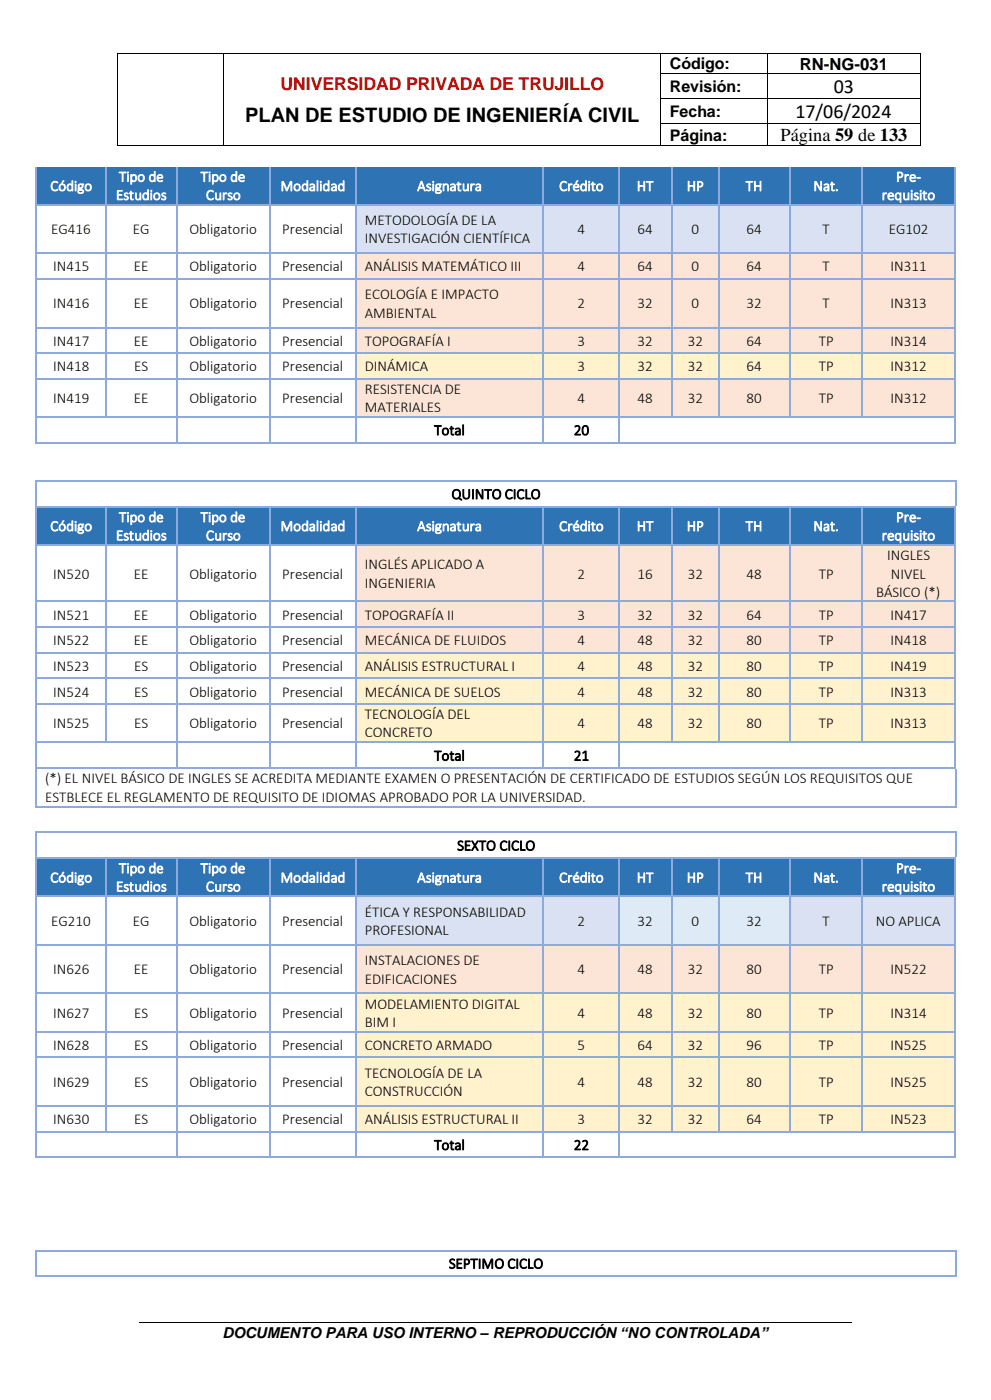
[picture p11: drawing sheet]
<svg xmlns="http://www.w3.org/2000/svg" width="210mm" height="297mm" viewBox="0 0 210 297" stroke-linecap="round" stroke-linejoin="round" font-family="sans-serif">
<defs><g id="words">
<g font-size="4.2">
<text x="176.6" y="19.7">03</text>
<text x="51.9" y="25.8">PLAN DE ESTUDIO DE INGENIERÍA CIVIL</text>
<text x="168.5" y="25">17/06/2024</text>
</g>
<text font-size="3.9" x="165.3" y="29.9">Página 59 de 133</text>
<text font-size="3.7" fill="#c00000" x="59.4" y="19">UNIVERSIDAD PRIVADA DE TRUJILLO</text>
<text font-size="3.5" x="169.4" y="14.7">RN-NG-031</text>
<g font-size="3.4">
<text x="141.9" y="14.7">Código:</text>
<text x="141.9" y="19.5">Revisión:</text>
<text x="141.9" y="24.8">Fecha:</text>
<text x="141.9" y="29.8">Página:</text>
</g>
<g font-size="3.2" fill="#fff">
<text x="10.7" y="40.4">Código</text>
<text x="25.2" y="38.5">Tipo de</text>
<text x="42.5" y="38.5">Tipo de</text>
<text x="59.4" y="40.4">Modalidad</text>
<text x="88.4" y="40.4">Asignatura</text>
<text x="118.4" y="40.4">Crédito</text>
<text x="134.9" y="40.4">HT</text>
<text x="145.5" y="40.4">HP</text>
<text x="158" y="40.4">TH</text>
<text x="172.3" y="40.4">Nat.</text>
<text x="189.8" y="38.5">Pre-</text>
<text x="24.6" y="42.3">Estudios</text>
<text x="43.6" y="42.3">Curso</text>
<text x="186.8" y="42.3">requisito</text>
<text x="10.7" y="112.5">Código</text>
<text x="25.2" y="110.6">Tipo de</text>
<text x="42.5" y="110.6">Tipo de</text>
<text x="59.4" y="112.5">Modalidad</text>
<text x="88.4" y="112.5">Asignatura</text>
<text x="118.4" y="112.5">Crédito</text>
<text x="134.9" y="112.5">HT</text>
<text x="145.5" y="112.5">HP</text>
<text x="158" y="112.5">TH</text>
<text x="172.3" y="112.5">Nat.</text>
<text x="189.8" y="110.6">Pre-</text>
<text x="24.6" y="114.5">Estudios</text>
<text x="43.6" y="114.5">Curso</text>
<text x="186.8" y="114.5">requisito</text>
<text x="25.2" y="185">Tipo de</text>
<text x="42.5" y="185">Tipo de</text>
<text x="189.8" y="185">Pre-</text>
<text x="10.7" y="186.9">Código</text>
<text x="24.6" y="188.9">Estudios</text>
<text x="43.6" y="188.9">Curso</text>
<text x="59.4" y="186.9">Modalidad</text>
<text x="88.4" y="186.9">Asignatura</text>
<text x="118.4" y="186.9">Crédito</text>
<text x="134.9" y="186.9">HT</text>
<text x="145.5" y="186.9">HP</text>
<text x="158" y="186.9">TH</text>
<text x="172.3" y="186.9">Nat.</text>
<text x="186.8" y="188.9">requisito</text>
</g>
<g font-size="3.2">
<text x="77.3" y="47.7">METODOLOGÍA DE LA</text>
<text x="10.9" y="49.6">EG416</text>
<text x="28.2" y="49.6">EG</text>
<text x="40.2" y="49.6">Obligatorio</text>
<text x="59.8" y="49.6">Presencial</text>
<text x="77.3" y="51.6">INVESTIGACIÓN CIENTÍFICA</text>
<text x="122.3" y="49.6">4</text>
<text x="135" y="49.6">64</text>
<text x="146.5" y="49.6">0</text>
<text x="158.1" y="49.6">64</text>
<text x="174.2" y="49.6">T</text>
<text x="188.2" y="49.6">EG102</text>
<text x="11.3" y="57.5">IN415</text>
<text x="28.4" y="57.5">EE</text>
<text x="40.2" y="57.5">Obligatorio</text>
<text x="59.8" y="57.5">Presencial</text>
<text x="77.3" y="57.5">ANÁLISIS MATEMÁTICO III</text>
<text x="122.3" y="57.5">4</text>
<text x="135" y="57.5">64</text>
<text x="146.5" y="57.5">0</text>
<text x="158.1" y="57.5">64</text>
<text x="174.2" y="57.5">T</text>
<text x="188.6" y="57.5">IN311</text>
<text x="11.3" y="65.4">IN416</text>
<text x="28.4" y="65.4">EE</text>
<text x="40.2" y="65.4">Obligatorio</text>
<text x="59.8" y="65.4">Presencial</text>
<text x="77.3" y="63.4">ECOLOGÍA E IMPACTO</text>
<text x="122.3" y="65.4">2</text>
<text x="135" y="65.4">32</text>
<text x="146.5" y="65.4">0</text>
<text x="158.1" y="65.4">32</text>
<text x="174.2" y="65.4">T</text>
<text x="188.6" y="65.4">IN313</text>
<text x="77.3" y="67.3">AMBIENTAL</text>
<text x="11.3" y="73.3">IN417</text>
<text x="28.4" y="73.3">EE</text>
<text x="40.2" y="73.3">Obligatorio</text>
<text x="59.8" y="73.3">Presencial</text>
<text x="77.3" y="73.3">TOPOGRAFÍA I</text>
<text x="122.3" y="73.3">3</text>
<text x="135" y="73.3">32</text>
<text x="145.7" y="73.3">32</text>
<text x="158.1" y="73.3">64</text>
<text x="173.4" y="73.3">TP</text>
<text x="188.6" y="73.3">IN314</text>
<text x="11.3" y="78.7">IN418</text>
<text x="28.4" y="78.7">ES</text>
<text x="40.2" y="78.7">Obligatorio</text>
<text x="59.8" y="78.7">Presencial</text>
<text x="77.3" y="78.7">DINÁMICA</text>
<text x="77.3" y="83.5">RESISTENCIA DE</text>
<text x="122.3" y="78.7">3</text>
<text x="135" y="78.7">32</text>
<text x="145.7" y="78.7">32</text>
<text x="158.1" y="78.7">64</text>
<text x="173.4" y="78.7">TP</text>
<text x="188.6" y="78.7">IN312</text>
<text x="11.3" y="85.4">IN419</text>
<text x="28.4" y="85.4">EE</text>
<text x="40.2" y="85.4">Obligatorio</text>
<text x="59.8" y="85.4">Presencial</text>
<text x="77.3" y="87.4">MATERIALES</text>
<text x="122.3" y="85.4">4</text>
<text x="135" y="85.4">48</text>
<text x="145.7" y="85.4">32</text>
<text x="158.1" y="85.4">80</text>
<text x="173.4" y="85.4">TP</text>
<text x="188.6" y="85.4">IN312</text>
<text x="92" y="92.2">Total</text>
<text x="121.5" y="92.2">20</text>
<text x="95.6" y="105.7">QUINTO CICLO</text>
<text x="187.9" y="118.7">INGLES</text>
<text x="11.3" y="122.6">IN520</text>
<text x="28.4" y="122.6">EE</text>
<text x="40.2" y="122.6">Obligatorio</text>
<text x="59.8" y="122.6">Presencial</text>
<text x="77.3" y="120.6">INGLÉS APLICADO A</text>
<text x="77.3" y="124.5">INGENIERIA</text>
<text x="122.3" y="122.6">2</text>
<text x="135" y="122.6">16</text>
<text x="145.7" y="122.6">32</text>
<text x="158.1" y="122.6">48</text>
<text x="173.4" y="122.6">TP</text>
<text x="188.7" y="122.6">NIVEL</text>
<text x="11.3" y="131.3">IN521</text>
<text x="28.4" y="131.3">EE</text>
<text x="40.2" y="131.3">Obligatorio</text>
<text x="59.8" y="131.3">Presencial</text>
<text x="77.3" y="131.3">TOPOGRAFÍA II</text>
<text x="122.3" y="131.3">3</text>
<text x="135" y="131.3">32</text>
<text x="145.7" y="131.3">32</text>
<text x="158.1" y="131.3">64</text>
<text x="173.4" y="131.3">TP</text>
<text x="185.6" y="126.4">BÁSICO (*)</text>
<text x="188.6" y="131.3">IN417</text>
<text x="11.3" y="136.7">IN522</text>
<text x="28.4" y="136.7">EE</text>
<text x="40.2" y="136.7">Obligatorio</text>
<text x="59.8" y="136.7">Presencial</text>
<text x="77.3" y="136.7">MECÁNICA DE FLUIDOS</text>
<text x="122.3" y="136.7">4</text>
<text x="135" y="136.7">48</text>
<text x="145.7" y="136.7">32</text>
<text x="158.1" y="136.7">80</text>
<text x="173.4" y="136.7">TP</text>
<text x="188.6" y="136.7">IN418</text>
<text x="11.3" y="142.1">IN523</text>
<text x="28.4" y="142.1">ES</text>
<text x="40.2" y="142.1">Obligatorio</text>
<text x="59.8" y="142.1">Presencial</text>
<text x="77.3" y="142.1">ANÁLISIS ESTRUCTURAL I</text>
<text x="122.3" y="142.1">4</text>
<text x="135" y="142.1">48</text>
<text x="145.7" y="142.1">32</text>
<text x="158.1" y="142.1">80</text>
<text x="173.4" y="142.1">TP</text>
<text x="188.6" y="142.1">IN419</text>
<text x="11.3" y="147.6">IN524</text>
<text x="28.4" y="147.6">ES</text>
<text x="40.2" y="147.6">Obligatorio</text>
<text x="59.8" y="147.6">Presencial</text>
<text x="77.3" y="147.6">MECÁNICA DE SUELOS</text>
<text x="122.3" y="147.6">4</text>
<text x="135" y="147.6">48</text>
<text x="145.7" y="147.6">32</text>
<text x="158.1" y="147.6">80</text>
<text x="173.4" y="147.6">TP</text>
<text x="188.6" y="147.6">IN313</text>
<text x="11.3" y="154.3">IN525</text>
<text x="28.4" y="154.3">ES</text>
<text x="40.2" y="154.3">Obligatorio</text>
<text x="59.8" y="154.3">Presencial</text>
<text x="77.3" y="152.4">TECNOLOGÍA DEL</text>
<text x="122.3" y="154.3">4</text>
<text x="135" y="154.3">48</text>
<text x="145.7" y="154.3">32</text>
<text x="158.1" y="154.3">80</text>
<text x="173.4" y="154.3">TP</text>
<text x="188.6" y="154.3">IN313</text>
<text x="77.3" y="156.2">CONCRETO</text>
<text x="92" y="161.1">Total</text>
<text x="121.5" y="161.1">21</text>
<text x="9.6" y="166">(*) EL NIVEL BÁSICO DE INGLES SE ACREDITA MEDIANTE EXAMEN O PRESENTACIÓN DE CERTIFICADO DE ESTUDIOS SEGÚN LOS REQUISITOS QUE</text>
<text x="9.6" y="169.9">ESTBLECE EL REGLAMENTO DE REQUISITO DE IDIOMAS APROBADO POR LA UNIVERSIDAD.</text>
<text x="96.8" y="180.2">SEXTO CICLO</text>
<text x="10.9" y="196.1">EG210</text>
<text x="28.2" y="196.1">EG</text>
<text x="40.2" y="196.1">Obligatorio</text>
<text x="59.8" y="196.1">Presencial</text>
<text x="77.3" y="194.2">ÉTICA Y RESPONSABILIDAD</text>
<text x="122.3" y="196.1">2</text>
<text x="135" y="196.1">32</text>
<text x="146.5" y="196.1">0</text>
<text x="158.1" y="196.1">32</text>
<text x="174.2" y="196.1">T</text>
<text x="185.5" y="196.1">NO APLICA</text>
<text x="77.3" y="198.1">PROFESIONAL</text>
<text x="11.3" y="206.4">IN626</text>
<text x="28.4" y="206.4">EE</text>
<text x="40.2" y="206.4">Obligatorio</text>
<text x="59.8" y="206.4">Presencial</text>
<text x="77.3" y="204.5">INSTALACIONES DE</text>
<text x="77.3" y="208.4">EDIFICACIONES</text>
<text x="122.3" y="206.4">4</text>
<text x="135" y="206.4">48</text>
<text x="145.7" y="206.4">32</text>
<text x="158.1" y="206.4">80</text>
<text x="173.4" y="206.4">TP</text>
<text x="188.6" y="206.4">IN522</text>
<text x="11.3" y="215.7">IN627</text>
<text x="28.4" y="215.7">ES</text>
<text x="40.2" y="215.7">Obligatorio</text>
<text x="59.8" y="215.7">Presencial</text>
<text x="77.3" y="213.7">MODELAMIENTO DIGITAL</text>
<text x="122.3" y="215.7">4</text>
<text x="135" y="215.7">48</text>
<text x="145.7" y="215.7">32</text>
<text x="158.1" y="215.7">80</text>
<text x="173.4" y="215.7">TP</text>
<text x="188.6" y="215.7">IN314</text>
<text x="77.3" y="217.6">BIM I</text>
<text x="11.3" y="222.4">IN628</text>
<text x="28.4" y="222.4">ES</text>
<text x="40.2" y="222.4">Obligatorio</text>
<text x="59.8" y="222.4">Presencial</text>
<text x="77.3" y="222.4">CONCRETO ARMADO</text>
<text x="122.3" y="222.4">5</text>
<text x="135" y="222.4">64</text>
<text x="145.7" y="222.4">32</text>
<text x="158.1" y="222.4">96</text>
<text x="173.4" y="222.4">TP</text>
<text x="188.6" y="222.4">IN525</text>
<text x="11.3" y="230.3">IN629</text>
<text x="28.4" y="230.3">ES</text>
<text x="40.2" y="230.3">Obligatorio</text>
<text x="59.8" y="230.3">Presencial</text>
<text x="77.3" y="228.4">TECNOLOGÍA DE LA</text>
<text x="77.3" y="232.2">CONSTRUCCIÓN</text>
<text x="122.3" y="230.3">4</text>
<text x="135" y="230.3">48</text>
<text x="145.7" y="230.3">32</text>
<text x="158.1" y="230.3">80</text>
<text x="173.4" y="230.3">TP</text>
<text x="188.6" y="230.3">IN525</text>
<text x="11.3" y="238.2">IN630</text>
<text x="28.4" y="238.2">ES</text>
<text x="40.2" y="238.2">Obligatorio</text>
<text x="59.8" y="238.2">Presencial</text>
<text x="77.3" y="238.2">ANÁLISIS ESTRUCTURAL II</text>
<text x="122.3" y="238.2">3</text>
<text x="135" y="238.2">32</text>
<text x="145.7" y="238.2">32</text>
<text x="158.1" y="238.2">64</text>
<text x="173.4" y="238.2">TP</text>
<text x="188.6" y="238.2">IN523</text>
<text x="92" y="243.6">Total</text>
<text x="121.5" y="243.6">22</text>
<text x="95.1" y="268.7">SEPTIMO CICLO</text>
<text x="47.1" y="283.5">DOCUMENTO PARA USO INTERNO – REPRODUCCIÓN “NO CONTROLADA”</text>
</g>
</g></defs>
<g fill="none" stroke="#000" stroke-width=".21">
<path d="M25 11.4v4.1M25 15.7v5.1M25.1 11.3h22.3M47.4 11.4v4.1M47.4 15.7v5.1M47.5 11.3h92.4M140 11.4v4.1M140 15.7v5.1M140 11.3h22.4M140 15.5h22.4M162.5 11.4v4.1M162.5 15.7v5.1"/>
<path d="M162.5 11.3h32.4M162.5 15.5h32.4M195 11.4v4.1M195 15.7v5.1M25 21v5.2M25 26.4v4.4M25.1 30.8h22.3M47.4 21v5.2M47.4 26.4v4.4M47.5 30.8h92.4M140 21v5.2M140 26.4v4.4"/>
<path d="M140 20.9h22.4M140 26.3h22.4M140 30.8h22.4M162.5 21v5.2M162.5 26.4v4.4M162.5 20.9h32.4M162.5 26.3h32.4M162.5 30.8h32.4M195 21v5.2M195 26.4v4.4M29.5 280.1h151"/>
</g>
<g fill="#000">
<path d="M24.9 11.2h.2v.2h-.2z" fill-rule="evenodd"/>
<path d="M24.9 11.2l.2 .2z" fill-rule="evenodd"/>
<path d="M24.9 15.5h.2v.2h-.2z" fill-rule="evenodd"/>
<path d="M47.4 11.4h.1z" fill-rule="evenodd"/>
<path d="M47.4 11.2l.1 .2z" fill-rule="evenodd"/>
<path d="M47.4 15.5h.1v.2h-.1z" fill-rule="evenodd"/>
<path d="M139.9 11.4h.1z" fill-rule="evenodd"/>
<path d="M139.9 11.2l.1 .2z" fill-rule="evenodd"/>
<path d="M139.9 15.5h.1v.2h-.1z" fill-rule="evenodd"/>
<path d="M162.4 11.4h.2z" fill-rule="evenodd"/>
<path d="M162.4 11.2l.2 .2z" fill-rule="evenodd"/>
<path d="M162.4 15.5h.2v.2h-.2z" fill-rule="evenodd"/>
<path d="M194.9 11.2h.2v.2h-.2z" fill-rule="evenodd"/>
<path d="M194.9 11.2l.2 .2z" fill-rule="evenodd"/>
<path d="M194.9 15.5h.2v.2h-.2z" fill-rule="evenodd"/>
<path d="M24.9 20.8h.2v.2h-.2z" fill-rule="evenodd"/>
<path d="M24.9 26.2h.2v.2h-.2z" fill-rule="evenodd"/>
<path d="M24.9 30.8l.2 .1z" fill-rule="evenodd"/>
<path d="M24.9 30.8l.2 .1z" fill-rule="evenodd"/>
<path d="M47.4 20.8h.1v.2h-.1z" fill-rule="evenodd"/>
<path d="M47.4 26.2h.1v.2h-.1z" fill-rule="evenodd"/>
<path d="M47.4 30.8l.1 .1z" fill-rule="evenodd"/>
<path d="M139.9 20.8h.1v.2h-.1z" fill-rule="evenodd"/>
<path d="M139.9 26.2h.1v.2h-.1z" fill-rule="evenodd"/>
<path d="M139.9 30.8l.1 .1z" fill-rule="evenodd"/>
<path d="M162.4 20.8h.2v.2h-.2z" fill-rule="evenodd"/>
<path d="M162.4 26.2h.2v.2h-.2z" fill-rule="evenodd"/>
<path d="M162.4 30.8l.2 .1z" fill-rule="evenodd"/>
<path d="M194.9 20.8h.2v.2h-.2z" fill-rule="evenodd"/>
<path d="M194.9 26.2h.2v.2h-.2z" fill-rule="evenodd"/>
<path d="M194.9 30.8l.2 .1z" fill-rule="evenodd"/>
<path d="M194.9 30.8l.2 .1z" fill-rule="evenodd"/>
</g>
<g fill="#2e74b5">
<path d="M7.9 35.4h14.5v7.8h-14.5z" fill-rule="evenodd"/>
<path d="M9.6 37.4h11v3.9h-11z" fill-rule="evenodd"/>
<path d="M22.5 35.4h14.8v7.8h-14.8z" fill-rule="evenodd"/>
<path d="M24.4 35.4h11.1v3.9h-11.1z" fill-rule="evenodd"/>
<path d="M24.4 39.3h11.1v3.9h-11.1z" fill-rule="evenodd"/>
<path d="M37.4 35.4h19.6v7.8h-19.6z" fill-rule="evenodd"/>
<path d="M39.3 35.4h16v3.9h-16z" fill-rule="evenodd"/>
<path d="M39.3 39.3h16v3.9h-16z" fill-rule="evenodd"/>
<path d="M57.2 35.4h18v7.8h-18z" fill-rule="evenodd"/>
<path d="M59.1 37.4h14.4v3.9h-14.4z" fill-rule="evenodd"/>
<path d="M75.4 35.4h39.5v7.8h-39.5z" fill-rule="evenodd"/>
<path d="M77.3 37.4h35.8v3.9h-35.8z" fill-rule="evenodd"/>
<path d="M115.1 35.4h15.9v7.8h-15.9z" fill-rule="evenodd"/>
<path d="M117 37.4h12.3v3.9h-12.3z" fill-rule="evenodd"/>
<path d="M131.1 35.4h11v7.8h-11z" fill-rule="evenodd"/>
<path d="M133 37.4h7.4v3.9h-7.4z" fill-rule="evenodd"/>
<path d="M142.3 35.4h9.8v7.8h-9.8z" fill-rule="evenodd"/>
<path d="M144.2 37.4h6.2v3.9h-6.2z" fill-rule="evenodd"/>
<path d="M152.3 35.4h14.8v7.8h-14.8z" fill-rule="evenodd"/>
<path d="M154.1 37.4h11.3v3.9h-11.3z" fill-rule="evenodd"/>
<path d="M167.4 35.4h15v7.8h-15z" fill-rule="evenodd"/>
<path d="M169.3 37.4h11.4v3.9h-11.4z" fill-rule="evenodd"/>
<path d="M182.6 35.4h19.5v7.8h-19.5z" fill-rule="evenodd"/>
<path d="M184.5 35.4h15.9v3.9h-15.9z" fill-rule="evenodd"/>
<path d="M184.5 39.3h15.9v3.9h-15.9z" fill-rule="evenodd"/>
</g>
<path d="M7.7 35.4v7.8M22.6 35.4v7.8M37.4 35.4v7.8M57.1 35.4v7.8M75.4 35.4v7.8M115.1 35.4v7.8M131.2 35.4v7.8M142.3 35.4v7.8M152.3 35.4v7.8M167.3 35.4v7.8M182.6 35.4v7.8M202.3 35.4v7.8" fill="none" stroke="#8ea9db" stroke-width=".35"/>
<g fill="#d9e1f2">
<path d="M75.4 43.5h39.5v10h-39.5z" fill-rule="evenodd"/>
<path d="M77.3 44.7h35.8v3.9h-35.8z" fill-rule="evenodd"/>
<path d="M77.3 48.6h35.8v3.8h-35.8z" fill-rule="evenodd"/>
<path d="M115.1 43.5h15.9v10h-15.9z" fill-rule="evenodd"/>
<path d="M117 46.6h12.3v3.9h-12.3z" fill-rule="evenodd"/>
<path d="M131.1 43.5h11v10h-11z" fill-rule="evenodd"/>
<path d="M133 46.6h7.4v3.9h-7.4z" fill-rule="evenodd"/>
<path d="M142.3 43.5h9.8v10h-9.8z" fill-rule="evenodd"/>
<path d="M144.2 46.6h6.2v3.9h-6.2z" fill-rule="evenodd"/>
<path d="M152.3 43.5h14.8v10h-14.8z" fill-rule="evenodd"/>
<path d="M154.1 46.6h11.3v3.9h-11.3z" fill-rule="evenodd"/>
<path d="M167.4 43.5h15v10h-15z" fill-rule="evenodd"/>
<path d="M169.3 46.6h11.4v3.9h-11.4z" fill-rule="evenodd"/>
<path d="M182.6 43.5h19.5v10h-19.5z" fill-rule="evenodd"/>
<path d="M184.5 46.6h15.9v3.9h-15.9z" fill-rule="evenodd"/>
</g>
<path d="M7.5 43.2h.4v.3h-.4z" fill-rule="evenodd" fill="#8ea9db"/>
<path d="M7.9 43.4h14.5" fill="none" stroke="#8ea9db" stroke-width=".35"/>
<path d="M22.4 43.2h.3v.3h-.3z" fill-rule="evenodd" fill="#8ea9db"/>
<path d="M22.7 43.4h14.6" fill="none" stroke="#8ea9db" stroke-width=".35"/>
<path d="M37.3 43.2h.3v.3h-.3z" fill-rule="evenodd" fill="#8ea9db"/>
<path d="M37.6 43.4h19.4" fill="none" stroke="#8ea9db" stroke-width=".35"/>
<path d="M57 43.2h.3v.3h-.3z" fill-rule="evenodd" fill="#8ea9db"/>
<path d="M57.3 43.4h17.9" fill="none" stroke="#8ea9db" stroke-width=".35"/>
<path d="M75.2 43.2h.4v.3h-.4z" fill-rule="evenodd" fill="#8ea9db"/>
<path d="M75.6 43.4h39.3" fill="none" stroke="#8ea9db" stroke-width=".35"/>
<path d="M114.9 43.2h.4v.3h-.4z" fill-rule="evenodd" fill="#8ea9db"/>
<path d="M115.3 43.4h15.7" fill="none" stroke="#8ea9db" stroke-width=".35"/>
<path d="M131 43.2h.3v.3h-.3z" fill-rule="evenodd" fill="#8ea9db"/>
<path d="M131.3 43.4h10.8" fill="none" stroke="#8ea9db" stroke-width=".35"/>
<path d="M142.1 43.2h.3v.3h-.3z" fill-rule="evenodd" fill="#8ea9db"/>
<path d="M142.4 43.4h9.7" fill="none" stroke="#8ea9db" stroke-width=".35"/>
<path d="M152.1 43.2h.4v.3h-.4z" fill-rule="evenodd" fill="#8ea9db"/>
<path d="M152.5 43.4h14.6" fill="none" stroke="#8ea9db" stroke-width=".35"/>
<path d="M167.1 43.2h.4v.3h-.4z" fill-rule="evenodd" fill="#8ea9db"/>
<path d="M167.5 43.4h14.9" fill="none" stroke="#8ea9db" stroke-width=".35"/>
<path d="M182.4 43.2h.4v.3h-.4z" fill-rule="evenodd" fill="#8ea9db"/>
<path d="M182.8 43.4h19.3" fill="none" stroke="#8ea9db" stroke-width=".35"/>
<path d="M202.1 43.2h.4v.3h-.4z" fill-rule="evenodd" fill="#8ea9db"/>
<path d="M7.7 43.5v10M22.6 43.5v10M37.4 43.5v10M57.1 43.5v10M75.4 43.5v10M115.1 43.5v10M131.2 43.5v10M142.3 43.5v10M152.3 43.5v10M167.3 43.5v10M182.6 43.5v10M202.3 43.5v10" fill="none" stroke="#8ea9db" stroke-width=".35"/>
<g fill="#fce4d6">
<path d="M75.4 53.9h39.5v5h-39.5z" fill-rule="evenodd"/>
<path d="M77.3 54.5h35.8v3.9h-35.8z" fill-rule="evenodd"/>
<path d="M115.1 53.9h15.9v5h-15.9z" fill-rule="evenodd"/>
<path d="M117 54.5h12.3v3.9h-12.3z" fill-rule="evenodd"/>
<path d="M131.1 53.9h11v5h-11z" fill-rule="evenodd"/>
<path d="M133 54.5h7.4v3.9h-7.4z" fill-rule="evenodd"/>
<path d="M142.3 53.9h9.8v5h-9.8z" fill-rule="evenodd"/>
<path d="M144.2 54.5h6.2v3.9h-6.2z" fill-rule="evenodd"/>
<path d="M152.3 53.9h14.8v5h-14.8z" fill-rule="evenodd"/>
<path d="M154.1 54.5h11.3v3.9h-11.3z" fill-rule="evenodd"/>
<path d="M167.4 53.9h15v5h-15z" fill-rule="evenodd"/>
<path d="M169.3 54.5h11.4v3.9h-11.4z" fill-rule="evenodd"/>
<path d="M182.6 53.9h19.5v5h-19.5z" fill-rule="evenodd"/>
<path d="M184.5 54.5h15.9v3.9h-15.9z" fill-rule="evenodd"/>
</g>
<path d="M7.5 53.5h.4v.4h-.4z" fill-rule="evenodd" fill="#8ea9db"/>
<path d="M7.9 53.7h14.5" fill="none" stroke="#8ea9db" stroke-width=".35"/>
<path d="M22.4 53.5h.3v.4h-.3z" fill-rule="evenodd" fill="#8ea9db"/>
<path d="M22.7 53.7h14.6" fill="none" stroke="#8ea9db" stroke-width=".35"/>
<path d="M37.3 53.5h.3v.4h-.3z" fill-rule="evenodd" fill="#8ea9db"/>
<path d="M37.6 53.7h19.4" fill="none" stroke="#8ea9db" stroke-width=".35"/>
<path d="M57 53.5h.3v.4h-.3z" fill-rule="evenodd" fill="#8ea9db"/>
<path d="M57.3 53.7h17.9" fill="none" stroke="#8ea9db" stroke-width=".35"/>
<path d="M75.2 53.5h.4v.4h-.4z" fill-rule="evenodd" fill="#8ea9db"/>
<path d="M75.6 53.7h39.3" fill="none" stroke="#8ea9db" stroke-width=".35"/>
<path d="M114.9 53.5h.4v.4h-.4z" fill-rule="evenodd" fill="#8ea9db"/>
<path d="M115.3 53.7h15.7" fill="none" stroke="#8ea9db" stroke-width=".35"/>
<path d="M131 53.5h.3v.4h-.3z" fill-rule="evenodd" fill="#8ea9db"/>
<path d="M131.3 53.7h10.8" fill="none" stroke="#8ea9db" stroke-width=".35"/>
<path d="M142.1 53.5h.3v.4h-.3z" fill-rule="evenodd" fill="#8ea9db"/>
<path d="M142.4 53.7h9.7" fill="none" stroke="#8ea9db" stroke-width=".35"/>
<path d="M152.1 53.5h.4v.4h-.4z" fill-rule="evenodd" fill="#8ea9db"/>
<path d="M152.5 53.7h14.6" fill="none" stroke="#8ea9db" stroke-width=".35"/>
<path d="M167.1 53.5h.4v.4h-.4z" fill-rule="evenodd" fill="#8ea9db"/>
<path d="M167.5 53.7h14.9" fill="none" stroke="#8ea9db" stroke-width=".35"/>
<path d="M182.4 53.5h.4v.4h-.4z" fill-rule="evenodd" fill="#8ea9db"/>
<path d="M182.8 53.7h19.3" fill="none" stroke="#8ea9db" stroke-width=".35"/>
<path d="M202.1 53.5h.4v.4h-.4z" fill-rule="evenodd" fill="#8ea9db"/>
<path d="M7.7 53.9v5M22.6 53.9v5M37.4 53.9v5M57.1 53.9v5M75.4 53.9v5M115.1 53.9v5M131.2 53.9v5M142.3 53.9v5M152.3 53.9v5M167.3 53.9v5M182.6 53.9v5M202.3 53.9v5" fill="none" stroke="#8ea9db" stroke-width=".35"/>
<g fill="#fce4d6">
<path d="M75.4 59.3h39.5v9.9h-39.5z" fill-rule="evenodd"/>
<path d="M77.3 60.4h35.8v3.9h-35.8z" fill-rule="evenodd"/>
<path d="M77.3 64.3h35.8v3.9h-35.8z" fill-rule="evenodd"/>
<path d="M115.1 59.3h15.9v9.9h-15.9z" fill-rule="evenodd"/>
<path d="M117 62.3h12.3v3.9h-12.3z" fill-rule="evenodd"/>
<path d="M131.1 59.3h11v9.9h-11z" fill-rule="evenodd"/>
<path d="M133 62.3h7.4v3.9h-7.4z" fill-rule="evenodd"/>
<path d="M142.3 59.3h9.8v9.9h-9.8z" fill-rule="evenodd"/>
<path d="M144.2 62.3h6.2v3.9h-6.2z" fill-rule="evenodd"/>
<path d="M152.3 59.3h14.8v9.9h-14.8z" fill-rule="evenodd"/>
<path d="M154.1 62.3h11.3v3.9h-11.3z" fill-rule="evenodd"/>
<path d="M167.4 59.3h15v9.9h-15z" fill-rule="evenodd"/>
<path d="M169.3 62.3h11.4v3.9h-11.4z" fill-rule="evenodd"/>
<path d="M182.6 59.3h19.5v9.9h-19.5z" fill-rule="evenodd"/>
<path d="M184.5 62.3h15.9v3.9h-15.9z" fill-rule="evenodd"/>
</g>
<path d="M7.5 58.9h.4v.4h-.4z" fill-rule="evenodd" fill="#8ea9db"/>
<path d="M7.9 59.1h14.5" fill="none" stroke="#8ea9db" stroke-width=".35"/>
<path d="M22.4 58.9h.3v.4h-.3z" fill-rule="evenodd" fill="#8ea9db"/>
<path d="M22.7 59.1h14.6" fill="none" stroke="#8ea9db" stroke-width=".35"/>
<path d="M37.3 58.9h.3v.4h-.3z" fill-rule="evenodd" fill="#8ea9db"/>
<path d="M37.6 59.1h19.4" fill="none" stroke="#8ea9db" stroke-width=".35"/>
<path d="M57 58.9h.3v.4h-.3z" fill-rule="evenodd" fill="#8ea9db"/>
<path d="M57.3 59.1h17.9" fill="none" stroke="#8ea9db" stroke-width=".35"/>
<path d="M75.2 58.9h.4v.4h-.4z" fill-rule="evenodd" fill="#8ea9db"/>
<path d="M75.6 59.1h39.3" fill="none" stroke="#8ea9db" stroke-width=".35"/>
<path d="M114.9 58.9h.4v.4h-.4z" fill-rule="evenodd" fill="#8ea9db"/>
<path d="M115.3 59.1h15.7" fill="none" stroke="#8ea9db" stroke-width=".35"/>
<path d="M131 58.9h.3v.4h-.3z" fill-rule="evenodd" fill="#8ea9db"/>
<path d="M131.3 59.1h10.8" fill="none" stroke="#8ea9db" stroke-width=".35"/>
<path d="M142.1 58.9h.3v.4h-.3z" fill-rule="evenodd" fill="#8ea9db"/>
<path d="M142.4 59.1h9.7" fill="none" stroke="#8ea9db" stroke-width=".35"/>
<path d="M152.1 58.9h.4v.4h-.4z" fill-rule="evenodd" fill="#8ea9db"/>
<path d="M152.5 59.1h14.6" fill="none" stroke="#8ea9db" stroke-width=".35"/>
<path d="M167.1 58.9h.4v.4h-.4z" fill-rule="evenodd" fill="#8ea9db"/>
<path d="M167.5 59.1h14.9" fill="none" stroke="#8ea9db" stroke-width=".35"/>
<path d="M182.4 58.9h.4v.4h-.4z" fill-rule="evenodd" fill="#8ea9db"/>
<path d="M182.8 59.1h19.3" fill="none" stroke="#8ea9db" stroke-width=".35"/>
<path d="M202.1 58.9h.4v.4h-.4z" fill-rule="evenodd" fill="#8ea9db"/>
<path d="M7.7 59.3v9.9M22.6 59.3v9.9M37.4 59.3v9.9M57.1 59.3v9.9M75.4 59.3v9.9M115.1 59.3v9.9M131.2 59.3v9.9M142.3 59.3v9.9M152.3 59.3v9.9M167.3 59.3v9.9M182.6 59.3v9.9M202.3 59.3v9.9" fill="none" stroke="#8ea9db" stroke-width=".35"/>
<g fill="#fce4d6">
<path d="M75.4 69.6h39.5v5.1h-39.5z" fill-rule="evenodd"/>
<path d="M77.3 70.2h35.8v3.9h-35.8z" fill-rule="evenodd"/>
<path d="M115.1 69.6h15.9v5.1h-15.9z" fill-rule="evenodd"/>
<path d="M117 70.2h12.3v3.9h-12.3z" fill-rule="evenodd"/>
<path d="M131.1 69.6h11v5.1h-11z" fill-rule="evenodd"/>
<path d="M133 70.2h7.4v3.9h-7.4z" fill-rule="evenodd"/>
<path d="M142.3 69.6h9.8v5.1h-9.8z" fill-rule="evenodd"/>
<path d="M144.2 70.2h6.2v3.9h-6.2z" fill-rule="evenodd"/>
<path d="M152.3 69.6h14.8v5.1h-14.8z" fill-rule="evenodd"/>
<path d="M154.1 70.2h11.3v3.9h-11.3z" fill-rule="evenodd"/>
<path d="M167.4 69.6h15v5.1h-15z" fill-rule="evenodd"/>
<path d="M169.3 70.2h11.4v3.9h-11.4z" fill-rule="evenodd"/>
<path d="M182.6 69.6h19.5v5.1h-19.5z" fill-rule="evenodd"/>
<path d="M184.5 70.2h15.9v3.9h-15.9z" fill-rule="evenodd"/>
</g>
<path d="M7.5 69.2h.4v.4h-.4z" fill-rule="evenodd" fill="#8ea9db"/>
<path d="M7.9 69.4h14.5" fill="none" stroke="#8ea9db" stroke-width=".35"/>
<path d="M22.4 69.2h.3v.4h-.3z" fill-rule="evenodd" fill="#8ea9db"/>
<path d="M22.7 69.4h14.6" fill="none" stroke="#8ea9db" stroke-width=".35"/>
<path d="M37.3 69.2h.3v.4h-.3z" fill-rule="evenodd" fill="#8ea9db"/>
<path d="M37.6 69.4h19.4" fill="none" stroke="#8ea9db" stroke-width=".35"/>
<path d="M57 69.2h.3v.4h-.3z" fill-rule="evenodd" fill="#8ea9db"/>
<path d="M57.3 69.4h17.9" fill="none" stroke="#8ea9db" stroke-width=".35"/>
<path d="M75.2 69.2h.4v.4h-.4z" fill-rule="evenodd" fill="#8ea9db"/>
<path d="M75.6 69.4h39.3" fill="none" stroke="#8ea9db" stroke-width=".35"/>
<path d="M114.9 69.2h.4v.4h-.4z" fill-rule="evenodd" fill="#8ea9db"/>
<path d="M115.3 69.4h15.7" fill="none" stroke="#8ea9db" stroke-width=".35"/>
<path d="M131 69.2h.3v.4h-.3z" fill-rule="evenodd" fill="#8ea9db"/>
<path d="M131.3 69.4h10.8" fill="none" stroke="#8ea9db" stroke-width=".35"/>
<path d="M142.1 69.2h.3v.4h-.3z" fill-rule="evenodd" fill="#8ea9db"/>
<path d="M142.4 69.4h9.7" fill="none" stroke="#8ea9db" stroke-width=".35"/>
<path d="M152.1 69.2h.4v.4h-.4z" fill-rule="evenodd" fill="#8ea9db"/>
<path d="M152.5 69.4h14.6" fill="none" stroke="#8ea9db" stroke-width=".35"/>
<path d="M167.1 69.2h.4v.4h-.4z" fill-rule="evenodd" fill="#8ea9db"/>
<path d="M167.5 69.4h14.9" fill="none" stroke="#8ea9db" stroke-width=".35"/>
<path d="M182.4 69.2h.4v.4h-.4z" fill-rule="evenodd" fill="#8ea9db"/>
<path d="M182.8 69.4h19.3" fill="none" stroke="#8ea9db" stroke-width=".35"/>
<path d="M202.1 69.2h.4v.4h-.4z" fill-rule="evenodd" fill="#8ea9db"/>
<path d="M7.7 69.6v5.1M22.6 69.6v5.1M37.4 69.6v5.1M57.1 69.6v5.1M75.4 69.6v5.1M115.1 69.6v5.1M131.2 69.6v5.1M142.3 69.6v5.1M152.3 69.6v5.1M167.3 69.6v5.1M182.6 69.6v5.1M202.3 69.6v5.1" fill="none" stroke="#8ea9db" stroke-width=".35"/>
<g fill="#fff2cc">
<path d="M75.4 75h39.5v5.1h-39.5z" fill-rule="evenodd"/>
<path d="M77.3 75.7h35.8v3.8h-35.8z" fill-rule="evenodd"/>
<path d="M115.1 75h15.9v5.1h-15.9z" fill-rule="evenodd"/>
<path d="M117 75.7h12.3v3.8h-12.3z" fill-rule="evenodd"/>
<path d="M131.1 75h11v5.1h-11z" fill-rule="evenodd"/>
<path d="M133 75.7h7.4v3.8h-7.4z" fill-rule="evenodd"/>
<path d="M142.3 75h9.8v5.1h-9.8z" fill-rule="evenodd"/>
<path d="M144.2 75.7h6.2v3.8h-6.2z" fill-rule="evenodd"/>
<path d="M152.3 75h14.8v5.1h-14.8z" fill-rule="evenodd"/>
<path d="M154.1 75.7h11.3v3.8h-11.3z" fill-rule="evenodd"/>
<path d="M167.4 75h15v5.1h-15z" fill-rule="evenodd"/>
<path d="M169.3 75.7h11.4v3.8h-11.4z" fill-rule="evenodd"/>
<path d="M182.6 75h19.5v5.1h-19.5z" fill-rule="evenodd"/>
<path d="M184.5 75.7h15.9v3.8h-15.9z" fill-rule="evenodd"/>
</g>
<path d="M7.5 74.7h.4v.3h-.4z" fill-rule="evenodd" fill="#8ea9db"/>
<path d="M7.9 74.8h14.5" fill="none" stroke="#8ea9db" stroke-width=".35"/>
<path d="M22.4 74.7h.3v.3h-.3z" fill-rule="evenodd" fill="#8ea9db"/>
<path d="M22.7 74.8h14.6" fill="none" stroke="#8ea9db" stroke-width=".35"/>
<path d="M37.3 74.7h.3v.3h-.3z" fill-rule="evenodd" fill="#8ea9db"/>
<path d="M37.6 74.8h19.4" fill="none" stroke="#8ea9db" stroke-width=".35"/>
<path d="M57 74.7h.3v.3h-.3z" fill-rule="evenodd" fill="#8ea9db"/>
<path d="M57.3 74.8h17.9" fill="none" stroke="#8ea9db" stroke-width=".35"/>
<path d="M75.2 74.7h.4v.3h-.4z" fill-rule="evenodd" fill="#8ea9db"/>
<path d="M75.6 74.8h39.3" fill="none" stroke="#8ea9db" stroke-width=".35"/>
<path d="M114.9 74.7h.4v.3h-.4z" fill-rule="evenodd" fill="#8ea9db"/>
<path d="M115.3 74.8h15.7" fill="none" stroke="#8ea9db" stroke-width=".35"/>
<path d="M131 74.7h.3v.3h-.3z" fill-rule="evenodd" fill="#8ea9db"/>
<path d="M131.3 74.8h10.8" fill="none" stroke="#8ea9db" stroke-width=".35"/>
<path d="M142.1 74.7h.3v.3h-.3z" fill-rule="evenodd" fill="#8ea9db"/>
<path d="M142.4 74.8h9.7" fill="none" stroke="#8ea9db" stroke-width=".35"/>
<path d="M152.1 74.7h.4v.3h-.4z" fill-rule="evenodd" fill="#8ea9db"/>
<path d="M152.5 74.8h14.6" fill="none" stroke="#8ea9db" stroke-width=".35"/>
<path d="M167.1 74.7h.4v.3h-.4z" fill-rule="evenodd" fill="#8ea9db"/>
<path d="M167.5 74.8h14.9" fill="none" stroke="#8ea9db" stroke-width=".35"/>
<path d="M182.4 74.7h.4v.3h-.4z" fill-rule="evenodd" fill="#8ea9db"/>
<path d="M182.8 74.8h19.3" fill="none" stroke="#8ea9db" stroke-width=".35"/>
<path d="M202.1 74.7h.4v.3h-.4z" fill-rule="evenodd" fill="#8ea9db"/>
<path d="M7.7 75v5.1M22.6 75v5.1M37.4 75v5.1M57.1 75v5.1M75.4 75v5.1M115.1 75v5.1M131.2 75v5.1M142.3 75v5.1M152.3 75v5.1M167.3 75v5.1M182.6 75v5.1M202.3 75v5.1" fill="none" stroke="#8ea9db" stroke-width=".35"/>
<g fill="#fce4d6">
<path d="M75.4 80.5h39.5v7.7h-39.5z" fill-rule="evenodd"/>
<path d="M77.3 80.5h35.8v3.8h-35.8z" fill-rule="evenodd"/>
<path d="M77.3 84.3h35.8v3.9h-35.8z" fill-rule="evenodd"/>
<path d="M115.1 80.5h15.9v7.7h-15.9z" fill-rule="evenodd"/>
<path d="M117 82.4h12.3v3.8h-12.3z" fill-rule="evenodd"/>
<path d="M131.1 80.5h11v7.7h-11z" fill-rule="evenodd"/>
<path d="M133 82.4h7.4v3.8h-7.4z" fill-rule="evenodd"/>
<path d="M142.3 80.5h9.8v7.7h-9.8z" fill-rule="evenodd"/>
<path d="M144.2 82.4h6.2v3.8h-6.2z" fill-rule="evenodd"/>
<path d="M152.3 80.5h14.8v7.7h-14.8z" fill-rule="evenodd"/>
<path d="M154.1 82.4h11.3v3.8h-11.3z" fill-rule="evenodd"/>
<path d="M167.4 80.5h15v7.7h-15z" fill-rule="evenodd"/>
<path d="M169.3 82.4h11.4v3.8h-11.4z" fill-rule="evenodd"/>
<path d="M182.6 80.5h19.5v7.7h-19.5z" fill-rule="evenodd"/>
<path d="M184.5 82.4h15.9v3.8h-15.9z" fill-rule="evenodd"/>
</g>
<path d="M7.5 80.1h.4v.4h-.4z" fill-rule="evenodd" fill="#8ea9db"/>
<path d="M7.9 80.3h14.5" fill="none" stroke="#8ea9db" stroke-width=".35"/>
<path d="M22.4 80.1h.3v.4h-.3z" fill-rule="evenodd" fill="#8ea9db"/>
<path d="M22.7 80.3h14.6" fill="none" stroke="#8ea9db" stroke-width=".35"/>
<path d="M37.3 80.1h.3v.4h-.3z" fill-rule="evenodd" fill="#8ea9db"/>
<path d="M37.6 80.3h19.4" fill="none" stroke="#8ea9db" stroke-width=".35"/>
<path d="M57 80.1h.3v.4h-.3z" fill-rule="evenodd" fill="#8ea9db"/>
<path d="M57.3 80.3h17.9" fill="none" stroke="#8ea9db" stroke-width=".35"/>
<path d="M75.2 80.1h.4v.4h-.4z" fill-rule="evenodd" fill="#8ea9db"/>
<path d="M75.6 80.3h39.3" fill="none" stroke="#8ea9db" stroke-width=".35"/>
<path d="M114.9 80.1h.4v.4h-.4z" fill-rule="evenodd" fill="#8ea9db"/>
<path d="M115.3 80.3h15.7" fill="none" stroke="#8ea9db" stroke-width=".35"/>
<path d="M131 80.1h.3v.4h-.3z" fill-rule="evenodd" fill="#8ea9db"/>
<path d="M131.3 80.3h10.8" fill="none" stroke="#8ea9db" stroke-width=".35"/>
<path d="M142.1 80.1h.3v.4h-.3z" fill-rule="evenodd" fill="#8ea9db"/>
<path d="M142.4 80.3h9.7" fill="none" stroke="#8ea9db" stroke-width=".35"/>
<path d="M152.1 80.1h.4v.4h-.4z" fill-rule="evenodd" fill="#8ea9db"/>
<path d="M152.5 80.3h14.6" fill="none" stroke="#8ea9db" stroke-width=".35"/>
<path d="M167.1 80.1h.4v.4h-.4z" fill-rule="evenodd" fill="#8ea9db"/>
<path d="M167.5 80.3h14.9" fill="none" stroke="#8ea9db" stroke-width=".35"/>
<path d="M182.4 80.1h.4v.4h-.4z" fill-rule="evenodd" fill="#8ea9db"/>
<path d="M182.8 80.3h19.3" fill="none" stroke="#8ea9db" stroke-width=".35"/>
<path d="M202.1 80.1h.4v.4h-.4z" fill-rule="evenodd" fill="#8ea9db"/>
<path d="M7.7 80.5v7.7M22.6 80.5v7.7M37.4 80.5v7.7M57.1 80.5v7.7M75.4 80.5v7.7M115.1 80.5v7.7M131.2 80.5v7.7M142.3 80.5v7.7M152.3 80.5v7.7M167.3 80.5v7.7M182.6 80.5v7.7M202.3 80.5v7.7" fill="none" stroke="#8ea9db" stroke-width=".35"/>
<path d="M7.5 88.2h.4v.4h-.4z" fill-rule="evenodd" fill="#8ea9db"/>
<path d="M7.9 88.4h14.5" fill="none" stroke="#8ea9db" stroke-width=".36"/>
<path d="M22.4 88.2h.3v.4h-.3z" fill-rule="evenodd" fill="#8ea9db"/>
<path d="M22.7 88.4h14.6" fill="none" stroke="#8ea9db" stroke-width=".36"/>
<path d="M37.3 88.2h.3v.4h-.3z" fill-rule="evenodd" fill="#8ea9db"/>
<path d="M37.6 88.4h19.4" fill="none" stroke="#8ea9db" stroke-width=".36"/>
<path d="M57 88.2h.3v.4h-.3z" fill-rule="evenodd" fill="#8ea9db"/>
<path d="M57.3 88.4h17.9" fill="none" stroke="#8ea9db" stroke-width=".36"/>
<path d="M75.2 88.2h.4v.4h-.4z" fill-rule="evenodd" fill="#8ea9db"/>
<path d="M75.6 88.4h39.3" fill="none" stroke="#8ea9db" stroke-width=".36"/>
<path d="M114.9 88.2h.4v.4h-.4z" fill-rule="evenodd" fill="#8ea9db"/>
<path d="M115.3 88.4h15.7" fill="none" stroke="#8ea9db" stroke-width=".36"/>
<path d="M131 88.2h.3v.4h-.3z" fill-rule="evenodd" fill="#8ea9db"/>
<path d="M131.3 88.4h10.8" fill="none" stroke="#8ea9db" stroke-width=".36"/>
<path d="M142.1 88.2h.3v.4h-.3z" fill-rule="evenodd" fill="#8ea9db"/>
<path d="M142.4 88.4h9.7" fill="none" stroke="#8ea9db" stroke-width=".36"/>
<path d="M152.1 88.2h.4v.4h-.4z" fill-rule="evenodd" fill="#8ea9db"/>
<path d="M152.5 88.4h14.6" fill="none" stroke="#8ea9db" stroke-width=".36"/>
<path d="M167.1 88.2h.4v.4h-.4z" fill-rule="evenodd" fill="#8ea9db"/>
<path d="M167.5 88.4h14.9" fill="none" stroke="#8ea9db" stroke-width=".36"/>
<path d="M182.4 88.2h.4v.4h-.4z" fill-rule="evenodd" fill="#8ea9db"/>
<path d="M182.8 88.4h19.3" fill="none" stroke="#8ea9db" stroke-width=".36"/>
<path d="M202.1 88.2h.4v.4h-.4z" fill-rule="evenodd" fill="#8ea9db"/>
<path d="M7.7 88.6v5.1M37.4 88.6v5.1M57.1 88.6v5.1M75.4 88.6v5.1M115.1 88.6v5.1M131.2 88.6v5.1M202.3 88.6v5.1" fill="none" stroke="#8ea9db" stroke-width=".35"/>
<g fill="#8ea9db">
<path d="M7.5 93.7h.4v.3h-.4z" fill-rule="evenodd"/>
<path d="M7.5 93.7h.4v.3h-.4z" fill-rule="evenodd"/>
<path d="M7.9 93.7h.4v.3h-.4z" fill-rule="evenodd"/>
</g>
<path d="M8.3 93.8h29" fill="none" stroke="#8ea9db" stroke-width=".35"/>
<path d="M37.3 93.7h.3v.3h-.3z" fill-rule="evenodd" fill="#8ea9db"/>
<path d="M37.6 93.8h19.4" fill="none" stroke="#8ea9db" stroke-width=".35"/>
<path d="M57 93.7h.3v.3h-.3z" fill-rule="evenodd" fill="#8ea9db"/>
<path d="M57.3 93.8h17.9" fill="none" stroke="#8ea9db" stroke-width=".35"/>
<path d="M75.2 93.7h.4v.3h-.4z" fill-rule="evenodd" fill="#8ea9db"/>
<path d="M75.6 93.8h39.3" fill="none" stroke="#8ea9db" stroke-width=".35"/>
<path d="M114.9 93.7h.4v.3h-.4z" fill-rule="evenodd" fill="#8ea9db"/>
<path d="M115.3 93.8h15.7" fill="none" stroke="#8ea9db" stroke-width=".35"/>
<path d="M131 93.7h.3v.3h-.3z" fill-rule="evenodd" fill="#8ea9db"/>
<path d="M131.3 93.8h70.8" fill="none" stroke="#8ea9db" stroke-width=".35"/>
<g fill="#8ea9db">
<path d="M202.1 93.7h.4v.3h-.4z" fill-rule="evenodd"/>
<path d="M7.5 101.8h.4v.3h-.4z" fill-rule="evenodd"/>
<path d="M7.5 101.8h.4v.3h-.4z" fill-rule="evenodd"/>
<path d="M7.9 101.8h.4v.3h-.4z" fill-rule="evenodd"/>
</g>
<path d="M8.3 101.9h194" fill="none" stroke="#8ea9db" stroke-width=".35"/>
<path d="M202.3 101.8h.3v.3h-.3z" fill-rule="evenodd" fill="#8ea9db"/>
<path d="M7.7 102.1v5.1M202.5 102.1v5.1" fill="none" stroke="#8ea9db" stroke-width=".35"/>
<g fill="#2e74b5">
<path d="M7.9 107.6h14.5v7.7h-14.5z" fill-rule="evenodd"/>
<path d="M9.6 109.5h11v3.8h-11z" fill-rule="evenodd"/>
<path d="M22.5 107.6h14.8v7.7h-14.8z" fill-rule="evenodd"/>
<path d="M24.4 107.6h11.1v3.8h-11.1z" fill-rule="evenodd"/>
<path d="M24.4 111.4h11.1v3.9h-11.1z" fill-rule="evenodd"/>
<path d="M37.4 107.6h19.6v7.7h-19.6z" fill-rule="evenodd"/>
<path d="M39.3 107.6h16v3.8h-16z" fill-rule="evenodd"/>
<path d="M39.3 111.4h16v3.9h-16z" fill-rule="evenodd"/>
<path d="M57.2 107.6h18v7.7h-18z" fill-rule="evenodd"/>
<path d="M59.1 109.5h14.4v3.8h-14.4z" fill-rule="evenodd"/>
<path d="M75.4 107.6h39.5v7.7h-39.5z" fill-rule="evenodd"/>
<path d="M77.3 109.5h35.8v3.8h-35.8z" fill-rule="evenodd"/>
<path d="M115.1 107.6h15.9v7.7h-15.9z" fill-rule="evenodd"/>
<path d="M117 109.5h12.3v3.8h-12.3z" fill-rule="evenodd"/>
<path d="M131.1 107.6h11v7.7h-11z" fill-rule="evenodd"/>
<path d="M133 109.5h7.4v3.8h-7.4z" fill-rule="evenodd"/>
<path d="M142.3 107.6h9.8v7.7h-9.8z" fill-rule="evenodd"/>
<path d="M144.2 109.5h6.2v3.8h-6.2z" fill-rule="evenodd"/>
<path d="M152.3 107.6h14.8v7.7h-14.8z" fill-rule="evenodd"/>
<path d="M154.1 109.5h11.3v3.8h-11.3z" fill-rule="evenodd"/>
<path d="M167.4 107.6h15v7.7h-15z" fill-rule="evenodd"/>
<path d="M169.3 109.5h11.4v3.8h-11.4z" fill-rule="evenodd"/>
<path d="M182.6 107.6h19.5v7.7h-19.5z" fill-rule="evenodd"/>
<path d="M184.5 107.6h15.9v3.8h-15.9z" fill-rule="evenodd"/>
<path d="M184.5 111.4h15.9v3.9h-15.9z" fill-rule="evenodd"/>
</g>
<path d="M7.5 107.2h.4v.4h-.4z" fill-rule="evenodd" fill="#8ea9db"/>
<path d="M7.9 107.4h14.5" fill="none" stroke="#8ea9db" stroke-width=".35"/>
<path d="M22.4 107.2h.3v.4h-.3z" fill-rule="evenodd" fill="#8ea9db"/>
<path d="M22.7 107.4h14.6" fill="none" stroke="#8ea9db" stroke-width=".35"/>
<path d="M37.3 107.2h.3v.4h-.3z" fill-rule="evenodd" fill="#8ea9db"/>
<path d="M37.6 107.4h19.4" fill="none" stroke="#8ea9db" stroke-width=".35"/>
<path d="M57 107.2h.3v.4h-.3z" fill-rule="evenodd" fill="#8ea9db"/>
<path d="M57.3 107.4h17.9" fill="none" stroke="#8ea9db" stroke-width=".35"/>
<path d="M75.2 107.2h.4v.4h-.4z" fill-rule="evenodd" fill="#8ea9db"/>
<path d="M75.6 107.4h39.3" fill="none" stroke="#8ea9db" stroke-width=".35"/>
<path d="M114.9 107.2h.4v.4h-.4z" fill-rule="evenodd" fill="#8ea9db"/>
<path d="M115.3 107.4h15.7" fill="none" stroke="#8ea9db" stroke-width=".35"/>
<path d="M131 107.2h.3v.4h-.3z" fill-rule="evenodd" fill="#8ea9db"/>
<path d="M131.3 107.4h10.8" fill="none" stroke="#8ea9db" stroke-width=".35"/>
<path d="M142.1 107.2h.3v.4h-.3z" fill-rule="evenodd" fill="#8ea9db"/>
<path d="M142.4 107.4h9.7" fill="none" stroke="#8ea9db" stroke-width=".35"/>
<path d="M152.1 107.2h.4v.4h-.4z" fill-rule="evenodd" fill="#8ea9db"/>
<path d="M152.5 107.4h14.6" fill="none" stroke="#8ea9db" stroke-width=".35"/>
<path d="M167.1 107.2h.4v.4h-.4z" fill-rule="evenodd" fill="#8ea9db"/>
<path d="M167.5 107.4h14.9" fill="none" stroke="#8ea9db" stroke-width=".35"/>
<path d="M182.4 107.2h.4v.4h-.4z" fill-rule="evenodd" fill="#8ea9db"/>
<path d="M182.8 107.4h19.3" fill="none" stroke="#8ea9db" stroke-width=".35"/>
<path d="M202.1 107.2h.4v.4h-.4z" fill-rule="evenodd" fill="#8ea9db"/>
<path d="M7.7 107.6v7.7M22.6 107.6v7.7M37.4 107.6v7.7M57.1 107.6v7.7M75.4 107.6v7.7M115.1 107.6v7.7M131.2 107.6v7.7M142.3 107.6v7.7M152.3 107.6v7.7M167.3 107.6v7.7M182.6 107.6v7.7M202.3 107.6v7.7" fill="none" stroke="#8ea9db" stroke-width=".35"/>
<g fill="#fce4d6">
<path d="M75.4 115.7h39.5v11.5h-39.5z" fill-rule="evenodd"/>
<path d="M77.3 117.6h35.8v3.9h-35.8z" fill-rule="evenodd"/>
<path d="M77.3 121.5h35.8v3.8h-35.8z" fill-rule="evenodd"/>
<path d="M115.1 115.7h15.9v11.5h-15.9z" fill-rule="evenodd"/>
<path d="M117 119.5h12.3v3.9h-12.3z" fill-rule="evenodd"/>
<path d="M131.1 115.7h11v11.5h-11z" fill-rule="evenodd"/>
<path d="M133 119.5h7.4v3.9h-7.4z" fill-rule="evenodd"/>
<path d="M142.3 115.7h9.8v11.5h-9.8z" fill-rule="evenodd"/>
<path d="M144.2 119.5h6.2v3.9h-6.2z" fill-rule="evenodd"/>
<path d="M152.3 115.7h14.8v11.5h-14.8z" fill-rule="evenodd"/>
<path d="M154.1 119.5h11.3v3.9h-11.3z" fill-rule="evenodd"/>
<path d="M167.4 115.7h15v11.5h-15z" fill-rule="evenodd"/>
<path d="M169.3 119.5h11.4v3.9h-11.4z" fill-rule="evenodd"/>
<path d="M182.6 115.7h19.5v11.5h-19.5z" fill-rule="evenodd"/>
<path d="M184.5 115.7h15.9v3.8h-15.9z" fill-rule="evenodd"/>
<path d="M184.5 119.5h15.9v3.9h-15.9z" fill-rule="evenodd"/>
<path d="M184.5 123.4h15.9v3.8h-15.9z" fill-rule="evenodd"/>
</g>
<path d="M7.5 115.3h.4v.4h-.4z" fill-rule="evenodd" fill="#8ea9db"/>
<path d="M7.9 115.5h14.5" fill="none" stroke="#8ea9db" stroke-width=".35"/>
<path d="M22.4 115.3h.3v.4h-.3z" fill-rule="evenodd" fill="#8ea9db"/>
<path d="M22.7 115.5h14.6" fill="none" stroke="#8ea9db" stroke-width=".35"/>
<path d="M37.3 115.3h.3v.4h-.3z" fill-rule="evenodd" fill="#8ea9db"/>
<path d="M37.6 115.5h19.4" fill="none" stroke="#8ea9db" stroke-width=".35"/>
<path d="M57 115.3h.3v.4h-.3z" fill-rule="evenodd" fill="#8ea9db"/>
<path d="M57.3 115.5h17.9" fill="none" stroke="#8ea9db" stroke-width=".35"/>
<path d="M75.2 115.3h.4v.4h-.4z" fill-rule="evenodd" fill="#8ea9db"/>
<path d="M75.6 115.5h39.3" fill="none" stroke="#8ea9db" stroke-width=".35"/>
<path d="M114.9 115.3h.4v.4h-.4z" fill-rule="evenodd" fill="#8ea9db"/>
<path d="M115.3 115.5h15.7" fill="none" stroke="#8ea9db" stroke-width=".35"/>
<path d="M131 115.3h.3v.4h-.3z" fill-rule="evenodd" fill="#8ea9db"/>
<path d="M131.3 115.5h10.8" fill="none" stroke="#8ea9db" stroke-width=".35"/>
<path d="M142.1 115.3h.3v.4h-.3z" fill-rule="evenodd" fill="#8ea9db"/>
<path d="M142.4 115.5h9.7" fill="none" stroke="#8ea9db" stroke-width=".35"/>
<path d="M152.1 115.3h.4v.4h-.4z" fill-rule="evenodd" fill="#8ea9db"/>
<path d="M152.5 115.5h14.6" fill="none" stroke="#8ea9db" stroke-width=".35"/>
<path d="M167.1 115.3h.4v.4h-.4z" fill-rule="evenodd" fill="#8ea9db"/>
<path d="M167.5 115.5h14.9" fill="none" stroke="#8ea9db" stroke-width=".35"/>
<path d="M182.4 115.3h.4v.4h-.4z" fill-rule="evenodd" fill="#8ea9db"/>
<path d="M182.8 115.5h19.3" fill="none" stroke="#8ea9db" stroke-width=".35"/>
<path d="M202.1 115.3h.4v.4h-.4z" fill-rule="evenodd" fill="#8ea9db"/>
<path d="M7.7 115.7v11.5M22.6 115.7v11.5M37.4 115.7v11.5M57.1 115.7v11.5M75.4 115.7v11.5M115.1 115.7v11.5M131.2 115.7v11.5M142.3 115.7v11.5M152.3 115.7v11.5M167.3 115.7v11.5M182.6 115.7v11.5M202.3 115.7v11.5" fill="none" stroke="#8ea9db" stroke-width=".35"/>
<g fill="#fce4d6">
<path d="M75.4 127.6h39.5v5.1h-39.5z" fill-rule="evenodd"/>
<path d="M77.3 128.2h35.8v3.9h-35.8z" fill-rule="evenodd"/>
<path d="M115.1 127.6h15.9v5.1h-15.9z" fill-rule="evenodd"/>
<path d="M117 128.2h12.3v3.9h-12.3z" fill-rule="evenodd"/>
<path d="M131.1 127.6h11v5.1h-11z" fill-rule="evenodd"/>
<path d="M133 128.2h7.4v3.9h-7.4z" fill-rule="evenodd"/>
<path d="M142.3 127.6h9.8v5.1h-9.8z" fill-rule="evenodd"/>
<path d="M144.2 128.2h6.2v3.9h-6.2z" fill-rule="evenodd"/>
<path d="M152.3 127.6h14.8v5.1h-14.8z" fill-rule="evenodd"/>
<path d="M154.1 128.2h11.3v3.9h-11.3z" fill-rule="evenodd"/>
<path d="M167.4 127.6h15v5.1h-15z" fill-rule="evenodd"/>
<path d="M169.3 128.2h11.4v3.9h-11.4z" fill-rule="evenodd"/>
<path d="M182.6 127.6h19.5v5.1h-19.5z" fill-rule="evenodd"/>
<path d="M184.5 128.2h15.9v3.9h-15.9z" fill-rule="evenodd"/>
</g>
<path d="M7.5 127.2h.4v.4h-.4z" fill-rule="evenodd" fill="#8ea9db"/>
<path d="M7.9 127.4h14.5" fill="none" stroke="#8ea9db" stroke-width=".35"/>
<path d="M22.4 127.2h.3v.4h-.3z" fill-rule="evenodd" fill="#8ea9db"/>
<path d="M22.7 127.4h14.6" fill="none" stroke="#8ea9db" stroke-width=".35"/>
<path d="M37.3 127.2h.3v.4h-.3z" fill-rule="evenodd" fill="#8ea9db"/>
<path d="M37.6 127.4h19.4" fill="none" stroke="#8ea9db" stroke-width=".35"/>
<path d="M57 127.2h.3v.4h-.3z" fill-rule="evenodd" fill="#8ea9db"/>
<path d="M57.3 127.4h17.9" fill="none" stroke="#8ea9db" stroke-width=".35"/>
<path d="M75.2 127.2h.4v.4h-.4z" fill-rule="evenodd" fill="#8ea9db"/>
<path d="M75.6 127.4h39.3" fill="none" stroke="#8ea9db" stroke-width=".35"/>
<path d="M114.9 127.2h.4v.4h-.4z" fill-rule="evenodd" fill="#8ea9db"/>
<path d="M115.3 127.4h15.7" fill="none" stroke="#8ea9db" stroke-width=".35"/>
<path d="M131 127.2h.3v.4h-.3z" fill-rule="evenodd" fill="#8ea9db"/>
<path d="M131.3 127.4h10.8" fill="none" stroke="#8ea9db" stroke-width=".35"/>
<path d="M142.1 127.2h.3v.4h-.3z" fill-rule="evenodd" fill="#8ea9db"/>
<path d="M142.4 127.4h9.7" fill="none" stroke="#8ea9db" stroke-width=".35"/>
<path d="M152.1 127.2h.4v.4h-.4z" fill-rule="evenodd" fill="#8ea9db"/>
<path d="M152.5 127.4h14.6" fill="none" stroke="#8ea9db" stroke-width=".35"/>
<path d="M167.1 127.2h.4v.4h-.4z" fill-rule="evenodd" fill="#8ea9db"/>
<path d="M167.5 127.4h14.9" fill="none" stroke="#8ea9db" stroke-width=".35"/>
<path d="M182.4 127.2h.4v.4h-.4z" fill-rule="evenodd" fill="#8ea9db"/>
<path d="M182.8 127.4h19.3" fill="none" stroke="#8ea9db" stroke-width=".35"/>
<path d="M202.1 127.2h.4v.4h-.4z" fill-rule="evenodd" fill="#8ea9db"/>
<path d="M7.7 127.6v5.1M22.6 127.6v5.1M37.4 127.6v5.1M57.1 127.6v5.1M75.4 127.6v5.1M115.1 127.6v5.1M131.2 127.6v5.1M142.3 127.6v5.1M152.3 127.6v5.1M167.3 127.6v5.1M182.6 127.6v5.1M202.3 127.6v5.1" fill="none" stroke="#8ea9db" stroke-width=".35"/>
<g fill="#fce4d6">
<path d="M75.4 133h39.5v5.1h-39.5z" fill-rule="evenodd"/>
<path d="M77.3 133.7h35.8v3.8h-35.8z" fill-rule="evenodd"/>
<path d="M115.1 133h15.9v5.1h-15.9z" fill-rule="evenodd"/>
<path d="M117 133.7h12.3v3.8h-12.3z" fill-rule="evenodd"/>
<path d="M131.1 133h11v5.1h-11z" fill-rule="evenodd"/>
<path d="M133 133.7h7.4v3.8h-7.4z" fill-rule="evenodd"/>
<path d="M142.3 133h9.8v5.1h-9.8z" fill-rule="evenodd"/>
<path d="M144.2 133.7h6.2v3.8h-6.2z" fill-rule="evenodd"/>
<path d="M152.3 133h14.8v5.1h-14.8z" fill-rule="evenodd"/>
<path d="M154.1 133.7h11.3v3.8h-11.3z" fill-rule="evenodd"/>
<path d="M167.4 133h15v5.1h-15z" fill-rule="evenodd"/>
<path d="M169.3 133.7h11.4v3.8h-11.4z" fill-rule="evenodd"/>
<path d="M182.6 133h19.5v5.1h-19.5z" fill-rule="evenodd"/>
<path d="M184.5 133.7h15.9v3.8h-15.9z" fill-rule="evenodd"/>
</g>
<path d="M7.5 132.7h.4v.3h-.4z" fill-rule="evenodd" fill="#8ea9db"/>
<path d="M7.9 132.9h14.5" fill="none" stroke="#8ea9db" stroke-width=".35"/>
<path d="M22.4 132.7h.3v.3h-.3z" fill-rule="evenodd" fill="#8ea9db"/>
<path d="M22.7 132.9h14.6" fill="none" stroke="#8ea9db" stroke-width=".35"/>
<path d="M37.3 132.7h.3v.3h-.3z" fill-rule="evenodd" fill="#8ea9db"/>
<path d="M37.6 132.9h19.4" fill="none" stroke="#8ea9db" stroke-width=".35"/>
<path d="M57 132.7h.3v.3h-.3z" fill-rule="evenodd" fill="#8ea9db"/>
<path d="M57.3 132.9h17.9" fill="none" stroke="#8ea9db" stroke-width=".35"/>
<path d="M75.2 132.7h.4v.3h-.4z" fill-rule="evenodd" fill="#8ea9db"/>
<path d="M75.6 132.9h39.3" fill="none" stroke="#8ea9db" stroke-width=".35"/>
<path d="M114.9 132.7h.4v.3h-.4z" fill-rule="evenodd" fill="#8ea9db"/>
<path d="M115.3 132.9h15.7" fill="none" stroke="#8ea9db" stroke-width=".35"/>
<path d="M131 132.7h.3v.3h-.3z" fill-rule="evenodd" fill="#8ea9db"/>
<path d="M131.3 132.9h10.8" fill="none" stroke="#8ea9db" stroke-width=".35"/>
<path d="M142.1 132.7h.3v.3h-.3z" fill-rule="evenodd" fill="#8ea9db"/>
<path d="M142.4 132.9h9.7" fill="none" stroke="#8ea9db" stroke-width=".35"/>
<path d="M152.1 132.7h.4v.3h-.4z" fill-rule="evenodd" fill="#8ea9db"/>
<path d="M152.5 132.9h14.6" fill="none" stroke="#8ea9db" stroke-width=".35"/>
<path d="M167.1 132.7h.4v.3h-.4z" fill-rule="evenodd" fill="#8ea9db"/>
<path d="M167.5 132.9h14.9" fill="none" stroke="#8ea9db" stroke-width=".35"/>
<path d="M182.4 132.7h.4v.3h-.4z" fill-rule="evenodd" fill="#8ea9db"/>
<path d="M182.8 132.9h19.3" fill="none" stroke="#8ea9db" stroke-width=".35"/>
<path d="M202.1 132.7h.4v.3h-.4z" fill-rule="evenodd" fill="#8ea9db"/>
<path d="M7.7 133v5.1M22.6 133v5.1M37.4 133v5.1M57.1 133v5.1M75.4 133v5.1M115.1 133v5.1M131.2 133v5.1M142.3 133v5.1M152.3 133v5.1M167.3 133v5.1M182.6 133v5.1M202.3 133v5.1" fill="none" stroke="#8ea9db" stroke-width=".35"/>
<g fill="#fff2cc">
<path d="M75.4 138.5h39.5v5h-39.5z" fill-rule="evenodd"/>
<path d="M77.3 139.1h35.8v3.9h-35.8z" fill-rule="evenodd"/>
<path d="M115.1 138.5h15.9v5h-15.9z" fill-rule="evenodd"/>
<path d="M117 139.1h12.3v3.9h-12.3z" fill-rule="evenodd"/>
<path d="M131.1 138.5h11v5h-11z" fill-rule="evenodd"/>
<path d="M133 139.1h7.4v3.9h-7.4z" fill-rule="evenodd"/>
<path d="M142.3 138.5h9.8v5h-9.8z" fill-rule="evenodd"/>
<path d="M144.2 139.1h6.2v3.9h-6.2z" fill-rule="evenodd"/>
<path d="M152.3 138.5h14.8v5h-14.8z" fill-rule="evenodd"/>
<path d="M154.1 139.1h11.3v3.9h-11.3z" fill-rule="evenodd"/>
<path d="M167.4 138.5h15v5h-15z" fill-rule="evenodd"/>
<path d="M169.3 139.1h11.4v3.9h-11.4z" fill-rule="evenodd"/>
<path d="M182.6 138.5h19.5v5h-19.5z" fill-rule="evenodd"/>
<path d="M184.5 139.1h15.9v3.9h-15.9z" fill-rule="evenodd"/>
</g>
<path d="M7.5 138.1h.4v.4h-.4z" fill-rule="evenodd" fill="#8ea9db"/>
<path d="M7.9 138.3h14.5" fill="none" stroke="#8ea9db" stroke-width=".35"/>
<path d="M22.4 138.1h.3v.4h-.3z" fill-rule="evenodd" fill="#8ea9db"/>
<path d="M22.7 138.3h14.6" fill="none" stroke="#8ea9db" stroke-width=".35"/>
<path d="M37.3 138.1h.3v.4h-.3z" fill-rule="evenodd" fill="#8ea9db"/>
<path d="M37.6 138.3h19.4" fill="none" stroke="#8ea9db" stroke-width=".35"/>
<path d="M57 138.1h.3v.4h-.3z" fill-rule="evenodd" fill="#8ea9db"/>
<path d="M57.3 138.3h17.9" fill="none" stroke="#8ea9db" stroke-width=".35"/>
<path d="M75.2 138.1h.4v.4h-.4z" fill-rule="evenodd" fill="#8ea9db"/>
<path d="M75.6 138.3h39.3" fill="none" stroke="#8ea9db" stroke-width=".35"/>
<path d="M114.9 138.1h.4v.4h-.4z" fill-rule="evenodd" fill="#8ea9db"/>
<path d="M115.3 138.3h15.7" fill="none" stroke="#8ea9db" stroke-width=".35"/>
<path d="M131 138.1h.3v.4h-.3z" fill-rule="evenodd" fill="#8ea9db"/>
<path d="M131.3 138.3h10.8" fill="none" stroke="#8ea9db" stroke-width=".35"/>
<path d="M142.1 138.1h.3v.4h-.3z" fill-rule="evenodd" fill="#8ea9db"/>
<path d="M142.4 138.3h9.7" fill="none" stroke="#8ea9db" stroke-width=".35"/>
<path d="M152.1 138.1h.4v.4h-.4z" fill-rule="evenodd" fill="#8ea9db"/>
<path d="M152.5 138.3h14.6" fill="none" stroke="#8ea9db" stroke-width=".35"/>
<path d="M167.1 138.1h.4v.4h-.4z" fill-rule="evenodd" fill="#8ea9db"/>
<path d="M167.5 138.3h14.9" fill="none" stroke="#8ea9db" stroke-width=".35"/>
<path d="M182.4 138.1h.4v.4h-.4z" fill-rule="evenodd" fill="#8ea9db"/>
<path d="M182.8 138.3h19.3" fill="none" stroke="#8ea9db" stroke-width=".35"/>
<path d="M202.1 138.1h.4v.4h-.4z" fill-rule="evenodd" fill="#8ea9db"/>
<path d="M7.7 138.5v5M22.6 138.5v5M37.4 138.5v5M57.1 138.5v5M75.4 138.5v5M115.1 138.5v5M131.2 138.5v5M142.3 138.5v5M152.3 138.5v5M167.3 138.5v5M182.6 138.5v5M202.3 138.5v5" fill="none" stroke="#8ea9db" stroke-width=".35"/>
<g fill="#fff2cc">
<path d="M75.4 143.9h39.5v5.1h-39.5z" fill-rule="evenodd"/>
<path d="M77.3 144.5h35.8v3.9h-35.8z" fill-rule="evenodd"/>
<path d="M115.1 143.9h15.9v5.1h-15.9z" fill-rule="evenodd"/>
<path d="M117 144.5h12.3v3.9h-12.3z" fill-rule="evenodd"/>
<path d="M131.1 143.9h11v5.1h-11z" fill-rule="evenodd"/>
<path d="M133 144.5h7.4v3.9h-7.4z" fill-rule="evenodd"/>
<path d="M142.3 143.9h9.8v5.1h-9.8z" fill-rule="evenodd"/>
<path d="M144.2 144.5h6.2v3.9h-6.2z" fill-rule="evenodd"/>
<path d="M152.3 143.9h14.8v5.1h-14.8z" fill-rule="evenodd"/>
<path d="M154.1 144.5h11.3v3.9h-11.3z" fill-rule="evenodd"/>
<path d="M167.4 143.9h15v5.1h-15z" fill-rule="evenodd"/>
<path d="M169.3 144.5h11.4v3.9h-11.4z" fill-rule="evenodd"/>
<path d="M182.6 143.9h19.5v5.1h-19.5z" fill-rule="evenodd"/>
<path d="M184.5 144.5h15.9v3.9h-15.9z" fill-rule="evenodd"/>
</g>
<path d="M7.5 143.5h.4v.4h-.4z" fill-rule="evenodd" fill="#8ea9db"/>
<path d="M7.9 143.7h14.5" fill="none" stroke="#8ea9db" stroke-width=".35"/>
<path d="M22.4 143.5h.3v.4h-.3z" fill-rule="evenodd" fill="#8ea9db"/>
<path d="M22.7 143.7h14.6" fill="none" stroke="#8ea9db" stroke-width=".35"/>
<path d="M37.3 143.5h.3v.4h-.3z" fill-rule="evenodd" fill="#8ea9db"/>
<path d="M37.6 143.7h19.4" fill="none" stroke="#8ea9db" stroke-width=".35"/>
<path d="M57 143.5h.3v.4h-.3z" fill-rule="evenodd" fill="#8ea9db"/>
<path d="M57.3 143.7h17.9" fill="none" stroke="#8ea9db" stroke-width=".35"/>
<path d="M75.2 143.5h.4v.4h-.4z" fill-rule="evenodd" fill="#8ea9db"/>
<path d="M75.6 143.7h39.3" fill="none" stroke="#8ea9db" stroke-width=".35"/>
<path d="M114.9 143.5h.4v.4h-.4z" fill-rule="evenodd" fill="#8ea9db"/>
<path d="M115.3 143.7h15.7" fill="none" stroke="#8ea9db" stroke-width=".35"/>
<path d="M131 143.5h.3v.4h-.3z" fill-rule="evenodd" fill="#8ea9db"/>
<path d="M131.3 143.7h10.8" fill="none" stroke="#8ea9db" stroke-width=".35"/>
<path d="M142.1 143.5h.3v.4h-.3z" fill-rule="evenodd" fill="#8ea9db"/>
<path d="M142.4 143.7h9.7" fill="none" stroke="#8ea9db" stroke-width=".35"/>
<path d="M152.1 143.5h.4v.4h-.4z" fill-rule="evenodd" fill="#8ea9db"/>
<path d="M152.5 143.7h14.6" fill="none" stroke="#8ea9db" stroke-width=".35"/>
<path d="M167.1 143.5h.4v.4h-.4z" fill-rule="evenodd" fill="#8ea9db"/>
<path d="M167.5 143.7h14.9" fill="none" stroke="#8ea9db" stroke-width=".35"/>
<path d="M182.4 143.5h.4v.4h-.4z" fill-rule="evenodd" fill="#8ea9db"/>
<path d="M182.8 143.7h19.3" fill="none" stroke="#8ea9db" stroke-width=".35"/>
<path d="M202.1 143.5h.4v.4h-.4z" fill-rule="evenodd" fill="#8ea9db"/>
<path d="M7.7 143.9v5.1M22.6 143.9v5.1M37.4 143.9v5.1M57.1 143.9v5.1M75.4 143.9v5.1M115.1 143.9v5.1M131.2 143.9v5.1M142.3 143.9v5.1M152.3 143.9v5.1M167.3 143.9v5.1M182.6 143.9v5.1M202.3 143.9v5.1" fill="none" stroke="#8ea9db" stroke-width=".35"/>
<g fill="#fff2cc">
<path d="M75.4 149.3h39.5v7.8h-39.5z" fill-rule="evenodd"/>
<path d="M77.3 149.3h35.8v3.9h-35.8z" fill-rule="evenodd"/>
<path d="M77.3 153.2h35.8v3.9h-35.8z" fill-rule="evenodd"/>
<path d="M115.1 149.3h15.9v7.8h-15.9z" fill-rule="evenodd"/>
<path d="M117 151.3h12.3v3.9h-12.3z" fill-rule="evenodd"/>
<path d="M131.1 149.3h11v7.8h-11z" fill-rule="evenodd"/>
<path d="M133 151.3h7.4v3.9h-7.4z" fill-rule="evenodd"/>
<path d="M142.3 149.3h9.8v7.8h-9.8z" fill-rule="evenodd"/>
<path d="M144.2 151.3h6.2v3.9h-6.2z" fill-rule="evenodd"/>
<path d="M152.3 149.3h14.8v7.8h-14.8z" fill-rule="evenodd"/>
<path d="M154.1 151.3h11.3v3.9h-11.3z" fill-rule="evenodd"/>
<path d="M167.4 149.3h15v7.8h-15z" fill-rule="evenodd"/>
<path d="M169.3 151.3h11.4v3.9h-11.4z" fill-rule="evenodd"/>
<path d="M182.6 149.3h19.5v7.8h-19.5z" fill-rule="evenodd"/>
<path d="M184.5 151.3h15.9v3.9h-15.9z" fill-rule="evenodd"/>
</g>
<path d="M7.5 149h.4v.3h-.4z" fill-rule="evenodd" fill="#8ea9db"/>
<path d="M7.9 149.2h14.5" fill="none" stroke="#8ea9db" stroke-width=".35"/>
<path d="M22.4 149h.3v.3h-.3z" fill-rule="evenodd" fill="#8ea9db"/>
<path d="M22.7 149.2h14.6" fill="none" stroke="#8ea9db" stroke-width=".35"/>
<path d="M37.3 149h.3v.3h-.3z" fill-rule="evenodd" fill="#8ea9db"/>
<path d="M37.6 149.2h19.4" fill="none" stroke="#8ea9db" stroke-width=".35"/>
<path d="M57 149h.3v.3h-.3z" fill-rule="evenodd" fill="#8ea9db"/>
<path d="M57.3 149.2h17.9" fill="none" stroke="#8ea9db" stroke-width=".35"/>
<path d="M75.2 149h.4v.3h-.4z" fill-rule="evenodd" fill="#8ea9db"/>
<path d="M75.6 149.2h39.3" fill="none" stroke="#8ea9db" stroke-width=".35"/>
<path d="M114.9 149h.4v.3h-.4z" fill-rule="evenodd" fill="#8ea9db"/>
<path d="M115.3 149.2h15.7" fill="none" stroke="#8ea9db" stroke-width=".35"/>
<path d="M131 149h.3v.3h-.3z" fill-rule="evenodd" fill="#8ea9db"/>
<path d="M131.3 149.2h10.8" fill="none" stroke="#8ea9db" stroke-width=".35"/>
<path d="M142.1 149h.3v.3h-.3z" fill-rule="evenodd" fill="#8ea9db"/>
<path d="M142.4 149.2h9.7" fill="none" stroke="#8ea9db" stroke-width=".35"/>
<path d="M152.1 149h.4v.3h-.4z" fill-rule="evenodd" fill="#8ea9db"/>
<path d="M152.5 149.2h14.6" fill="none" stroke="#8ea9db" stroke-width=".35"/>
<path d="M167.1 149h.4v.3h-.4z" fill-rule="evenodd" fill="#8ea9db"/>
<path d="M167.5 149.2h14.9" fill="none" stroke="#8ea9db" stroke-width=".35"/>
<path d="M182.4 149h.4v.3h-.4z" fill-rule="evenodd" fill="#8ea9db"/>
<path d="M182.8 149.2h19.3" fill="none" stroke="#8ea9db" stroke-width=".35"/>
<path d="M202.1 149h.4v.3h-.4z" fill-rule="evenodd" fill="#8ea9db"/>
<path d="M7.7 149.3v7.8M22.6 149.3v7.8M37.4 149.3v7.8M57.1 149.3v7.8M75.4 149.3v7.8M115.1 149.3v7.8M131.2 149.3v7.8M142.3 149.3v7.8M152.3 149.3v7.8M167.3 149.3v7.8M182.6 149.3v7.8M202.3 149.3v7.8" fill="none" stroke="#8ea9db" stroke-width=".35"/>
<path d="M7.5 157.1h.4v.3h-.4z" fill-rule="evenodd" fill="#8ea9db"/>
<path d="M7.9 157.3h14.5" fill="none" stroke="#8ea9db" stroke-width=".35"/>
<path d="M22.4 157.1h.3v.3h-.3z" fill-rule="evenodd" fill="#8ea9db"/>
<path d="M22.7 157.3h14.6" fill="none" stroke="#8ea9db" stroke-width=".35"/>
<path d="M37.3 157.1h.3v.3h-.3z" fill-rule="evenodd" fill="#8ea9db"/>
<path d="M37.6 157.3h19.4" fill="none" stroke="#8ea9db" stroke-width=".35"/>
<path d="M57 157.1h.3v.3h-.3z" fill-rule="evenodd" fill="#8ea9db"/>
<path d="M57.3 157.3h17.9" fill="none" stroke="#8ea9db" stroke-width=".35"/>
<path d="M75.2 157.1h.4v.3h-.4z" fill-rule="evenodd" fill="#8ea9db"/>
<path d="M75.6 157.3h39.3" fill="none" stroke="#8ea9db" stroke-width=".35"/>
<path d="M114.9 157.1h.4v.3h-.4z" fill-rule="evenodd" fill="#8ea9db"/>
<path d="M115.3 157.3h15.7" fill="none" stroke="#8ea9db" stroke-width=".35"/>
<path d="M131 157.1h.3v.3h-.3z" fill-rule="evenodd" fill="#8ea9db"/>
<path d="M131.3 157.3h10.8" fill="none" stroke="#8ea9db" stroke-width=".35"/>
<path d="M142.1 157.1h.3v.3h-.3z" fill-rule="evenodd" fill="#8ea9db"/>
<path d="M142.4 157.3h9.7" fill="none" stroke="#8ea9db" stroke-width=".35"/>
<path d="M152.1 157.1h.4v.3h-.4z" fill-rule="evenodd" fill="#8ea9db"/>
<path d="M152.5 157.3h14.6" fill="none" stroke="#8ea9db" stroke-width=".35"/>
<path d="M167.1 157.1h.4v.3h-.4z" fill-rule="evenodd" fill="#8ea9db"/>
<path d="M167.5 157.3h14.9" fill="none" stroke="#8ea9db" stroke-width=".35"/>
<path d="M182.4 157.1h.4v.3h-.4z" fill-rule="evenodd" fill="#8ea9db"/>
<path d="M182.8 157.3h19.3" fill="none" stroke="#8ea9db" stroke-width=".35"/>
<path d="M202.1 157.1h.4v.3h-.4z" fill-rule="evenodd" fill="#8ea9db"/>
<path d="M7.7 157.4v5.1M37.4 157.4v5.1M57.1 157.4v5.1M75.4 157.4v5.1M115.1 157.4v5.1M131.2 157.4v5.1M202.3 157.4v5.1" fill="none" stroke="#8ea9db" stroke-width=".35"/>
<path d="M7.5 162.5h.4v.4h-.4z" fill-rule="evenodd" fill="#8ea9db"/>
<path d="M7.9 162.7h29.4" fill="none" stroke="#8ea9db" stroke-width=".35"/>
<path d="M37.3 162.5h.3v.4h-.3z" fill-rule="evenodd" fill="#8ea9db"/>
<path d="M37.6 162.7h19.4" fill="none" stroke="#8ea9db" stroke-width=".35"/>
<path d="M57 162.5h.3v.4h-.3z" fill-rule="evenodd" fill="#8ea9db"/>
<path d="M57.3 162.7h17.9" fill="none" stroke="#8ea9db" stroke-width=".35"/>
<path d="M75.2 162.5h.4v.4h-.4z" fill-rule="evenodd" fill="#8ea9db"/>
<path d="M75.6 162.7h39.3" fill="none" stroke="#8ea9db" stroke-width=".35"/>
<path d="M114.9 162.5h.4v.4h-.4z" fill-rule="evenodd" fill="#8ea9db"/>
<path d="M115.3 162.7h15.7" fill="none" stroke="#8ea9db" stroke-width=".35"/>
<path d="M131 162.5h.3v.4h-.3z" fill-rule="evenodd" fill="#8ea9db"/>
<path d="M131.3 162.7h70.8" fill="none" stroke="#8ea9db" stroke-width=".35"/>
<path d="M202.1 162.5h.4v.4h-.4z" fill-rule="evenodd" fill="#8ea9db"/>
<path d="M7.7 162.9v7.8M202.5 162.9v7.8" fill="none" stroke="#8ea9db" stroke-width=".35"/>
<g fill="#8ea9db">
<path d="M7.5 170.7h.4v.4h-.4z" fill-rule="evenodd"/>
<path d="M7.5 170.7h.4v.4h-.4z" fill-rule="evenodd"/>
<path d="M7.9 170.7h.4v.4h-.4z" fill-rule="evenodd"/>
</g>
<path d="M8.3 170.9h194" fill="none" stroke="#8ea9db" stroke-width=".35"/>
<g fill="#8ea9db">
<path d="M202.3 170.7h.3v.4h-.3z" fill-rule="evenodd"/>
<path d="M7.5 176.2h.4v.3h-.4z" fill-rule="evenodd"/>
<path d="M7.5 176.2h.4v.3h-.4z" fill-rule="evenodd"/>
<path d="M7.9 176.2h.4v.3h-.4z" fill-rule="evenodd"/>
</g>
<path d="M8.3 176.3h194" fill="none" stroke="#8ea9db" stroke-width=".35"/>
<path d="M202.3 176.2h.3v.3h-.3z" fill-rule="evenodd" fill="#8ea9db"/>
<path d="M7.7 176.5v5.1M202.5 176.5v5.1" fill="none" stroke="#8ea9db" stroke-width=".35"/>
<g fill="#2e74b5">
<path d="M7.9 181.9h14.5v7.8h-14.5z" fill-rule="evenodd"/>
<path d="M9.6 183.9h11v3.9h-11z" fill-rule="evenodd"/>
<path d="M22.5 181.9h14.8v7.8h-14.8z" fill-rule="evenodd"/>
<path d="M24.4 181.9h11.1v3.9h-11.1z" fill-rule="evenodd"/>
<path d="M24.4 185.8h11.1v3.9h-11.1z" fill-rule="evenodd"/>
<path d="M37.4 181.9h19.6v7.8h-19.6z" fill-rule="evenodd"/>
<path d="M39.3 181.9h16v3.9h-16z" fill-rule="evenodd"/>
<path d="M39.3 185.8h16v3.9h-16z" fill-rule="evenodd"/>
<path d="M57.2 181.9h18v7.8h-18z" fill-rule="evenodd"/>
<path d="M59.1 183.9h14.4v3.9h-14.4z" fill-rule="evenodd"/>
<path d="M75.4 181.9h39.5v7.8h-39.5z" fill-rule="evenodd"/>
<path d="M77.3 183.9h35.8v3.9h-35.8z" fill-rule="evenodd"/>
<path d="M115.1 181.9h15.9v7.8h-15.9z" fill-rule="evenodd"/>
<path d="M117 183.9h12.3v3.9h-12.3z" fill-rule="evenodd"/>
<path d="M131.1 181.9h11v7.8h-11z" fill-rule="evenodd"/>
<path d="M133 183.9h7.4v3.9h-7.4z" fill-rule="evenodd"/>
<path d="M142.3 181.9h9.8v7.8h-9.8z" fill-rule="evenodd"/>
<path d="M144.2 183.9h6.2v3.9h-6.2z" fill-rule="evenodd"/>
<path d="M152.3 181.9h14.8v7.8h-14.8z" fill-rule="evenodd"/>
<path d="M154.1 183.9h11.3v3.9h-11.3z" fill-rule="evenodd"/>
<path d="M167.4 181.9h15v7.8h-15z" fill-rule="evenodd"/>
<path d="M169.3 183.9h11.4v3.9h-11.4z" fill-rule="evenodd"/>
<path d="M182.6 181.9h19.5v7.8h-19.5z" fill-rule="evenodd"/>
<path d="M184.5 181.9h15.9v3.9h-15.9z" fill-rule="evenodd"/>
<path d="M184.5 185.8h15.9v3.9h-15.9z" fill-rule="evenodd"/>
</g>
<path d="M7.5 181.6h.4v.3h-.4z" fill-rule="evenodd" fill="#8ea9db"/>
<path d="M7.9 181.8h14.5" fill="none" stroke="#8ea9db" stroke-width=".35"/>
<path d="M22.4 181.6h.3v.3h-.3z" fill-rule="evenodd" fill="#8ea9db"/>
<path d="M22.7 181.8h14.6" fill="none" stroke="#8ea9db" stroke-width=".35"/>
<path d="M37.3 181.6h.3v.3h-.3z" fill-rule="evenodd" fill="#8ea9db"/>
<path d="M37.6 181.8h19.4" fill="none" stroke="#8ea9db" stroke-width=".35"/>
<path d="M57 181.6h.3v.3h-.3z" fill-rule="evenodd" fill="#8ea9db"/>
<path d="M57.3 181.8h17.9" fill="none" stroke="#8ea9db" stroke-width=".35"/>
<path d="M75.2 181.6h.4v.3h-.4z" fill-rule="evenodd" fill="#8ea9db"/>
<path d="M75.6 181.8h39.3" fill="none" stroke="#8ea9db" stroke-width=".35"/>
<path d="M114.9 181.6h.4v.3h-.4z" fill-rule="evenodd" fill="#8ea9db"/>
<path d="M115.3 181.8h15.7" fill="none" stroke="#8ea9db" stroke-width=".35"/>
<path d="M131 181.6h.3v.3h-.3z" fill-rule="evenodd" fill="#8ea9db"/>
<path d="M131.3 181.8h10.8" fill="none" stroke="#8ea9db" stroke-width=".35"/>
<path d="M142.1 181.6h.3v.3h-.3z" fill-rule="evenodd" fill="#8ea9db"/>
<path d="M142.4 181.8h9.7" fill="none" stroke="#8ea9db" stroke-width=".35"/>
<path d="M152.1 181.6h.4v.3h-.4z" fill-rule="evenodd" fill="#8ea9db"/>
<path d="M152.5 181.8h14.6" fill="none" stroke="#8ea9db" stroke-width=".35"/>
<path d="M167.1 181.6h.4v.3h-.4z" fill-rule="evenodd" fill="#8ea9db"/>
<path d="M167.5 181.8h14.9" fill="none" stroke="#8ea9db" stroke-width=".35"/>
<path d="M182.4 181.6h.4v.3h-.4z" fill-rule="evenodd" fill="#8ea9db"/>
<path d="M182.8 181.8h19.3" fill="none" stroke="#8ea9db" stroke-width=".35"/>
<path d="M202.1 181.6h.4v.3h-.4z" fill-rule="evenodd" fill="#8ea9db"/>
<path d="M7.7 181.9v7.8M22.6 181.9v7.8M37.4 181.9v7.8M57.1 181.9v7.8M75.4 181.9v7.8M115.1 181.9v7.8M131.2 181.9v7.8M142.3 181.9v7.8M152.3 181.9v7.8M167.3 181.9v7.8M182.6 181.9v7.8M202.3 181.9v7.8" fill="none" stroke="#8ea9db" stroke-width=".35"/>
<g fill="#d9e1f2">
<path d="M75.4 190.1h39.5v9.9h-39.5z" fill-rule="evenodd"/>
<path d="M77.3 191.2h35.8v3.9h-35.8z" fill-rule="evenodd"/>
<path d="M77.3 195.1h35.8v3.8h-35.8z" fill-rule="evenodd"/>
<path d="M115.1 190.1h15.9v9.9h-15.9z" fill-rule="evenodd"/>
<path d="M117 193.1h12.3v3.9h-12.3z" fill-rule="evenodd"/>
</g>
<g fill="#deeaf6">
<path d="M131.1 190.1h11v9.9h-11z" fill-rule="evenodd"/>
<path d="M133 193.1h7.4v3.9h-7.4z" fill-rule="evenodd"/>
<path d="M142.3 190.1h9.8v9.9h-9.8z" fill-rule="evenodd"/>
<path d="M144.2 193.1h6.2v3.9h-6.2z" fill-rule="evenodd"/>
<path d="M152.3 190.1h14.8v9.9h-14.8z" fill-rule="evenodd"/>
<path d="M154.1 193.1h11.3v3.9h-11.3z" fill-rule="evenodd"/>
</g>
<g fill="#d9e1f2">
<path d="M167.4 190.1h15v9.9h-15z" fill-rule="evenodd"/>
<path d="M169.3 193.1h11.4v3.9h-11.4z" fill-rule="evenodd"/>
<path d="M182.6 190.1h19.5v9.9h-19.5z" fill-rule="evenodd"/>
<path d="M184.5 193.1h15.9v3.9h-15.9z" fill-rule="evenodd"/>
</g>
<path d="M7.5 189.7h.4v.4h-.4z" fill-rule="evenodd" fill="#8ea9db"/>
<path d="M7.9 189.9h14.5" fill="none" stroke="#8ea9db" stroke-width=".35"/>
<path d="M22.4 189.7h.3v.4h-.3z" fill-rule="evenodd" fill="#8ea9db"/>
<path d="M22.7 189.9h14.6" fill="none" stroke="#8ea9db" stroke-width=".35"/>
<path d="M37.3 189.7h.3v.4h-.3z" fill-rule="evenodd" fill="#8ea9db"/>
<path d="M37.6 189.9h19.4" fill="none" stroke="#8ea9db" stroke-width=".35"/>
<path d="M57 189.7h.3v.4h-.3z" fill-rule="evenodd" fill="#8ea9db"/>
<path d="M57.3 189.9h17.9" fill="none" stroke="#8ea9db" stroke-width=".35"/>
<path d="M75.2 189.7h.4v.4h-.4z" fill-rule="evenodd" fill="#8ea9db"/>
<path d="M75.6 189.9h39.3" fill="none" stroke="#8ea9db" stroke-width=".35"/>
<path d="M114.9 189.7h.4v.4h-.4z" fill-rule="evenodd" fill="#8ea9db"/>
<path d="M115.3 189.9h15.7" fill="none" stroke="#8ea9db" stroke-width=".35"/>
<path d="M131 189.7h.3v.4h-.3z" fill-rule="evenodd" fill="#8ea9db"/>
<path d="M131.3 189.9h10.8" fill="none" stroke="#8ea9db" stroke-width=".35"/>
<path d="M142.1 189.7h.3v.4h-.3z" fill-rule="evenodd" fill="#8ea9db"/>
<path d="M142.4 189.9h9.7" fill="none" stroke="#8ea9db" stroke-width=".35"/>
<path d="M152.1 189.7h.4v.4h-.4z" fill-rule="evenodd" fill="#8ea9db"/>
<path d="M152.5 189.9h14.6" fill="none" stroke="#8ea9db" stroke-width=".35"/>
<path d="M167.1 189.7h.4v.4h-.4z" fill-rule="evenodd" fill="#8ea9db"/>
<path d="M167.5 189.9h14.9" fill="none" stroke="#8ea9db" stroke-width=".35"/>
<path d="M182.4 189.7h.4v.4h-.4z" fill-rule="evenodd" fill="#8ea9db"/>
<path d="M182.8 189.9h19.3" fill="none" stroke="#8ea9db" stroke-width=".35"/>
<path d="M202.1 189.7h.4v.4h-.4z" fill-rule="evenodd" fill="#8ea9db"/>
<path d="M7.7 190.1v9.9M22.6 190.1v9.9M37.4 190.1v9.9M57.1 190.1v9.9M75.4 190.1v9.9M115.1 190.1v9.9M131.2 190.1v9.9M142.3 190.1v9.9M152.3 190.1v9.9M167.3 190.1v9.9M182.6 190.1v9.9M202.3 190.1v9.9" fill="none" stroke="#8ea9db" stroke-width=".35"/>
<g fill="#fce4d6">
<path d="M75.4 200.4h39.5v9.9h-39.5z" fill-rule="evenodd"/>
<path d="M77.3 201.5h35.8v3.9h-35.8z" fill-rule="evenodd"/>
<path d="M77.3 205.4h35.8v3.9h-35.8z" fill-rule="evenodd"/>
<path d="M115.1 200.4h15.9v9.9h-15.9z" fill-rule="evenodd"/>
<path d="M117 203.4h12.3v3.9h-12.3z" fill-rule="evenodd"/>
<path d="M131.1 200.4h11v9.9h-11z" fill-rule="evenodd"/>
<path d="M133 203.4h7.4v3.9h-7.4z" fill-rule="evenodd"/>
<path d="M142.3 200.4h9.8v9.9h-9.8z" fill-rule="evenodd"/>
<path d="M144.2 203.4h6.2v3.9h-6.2z" fill-rule="evenodd"/>
<path d="M152.3 200.4h14.8v9.9h-14.8z" fill-rule="evenodd"/>
<path d="M154.1 203.4h11.3v3.9h-11.3z" fill-rule="evenodd"/>
<path d="M167.4 200.4h15v9.9h-15z" fill-rule="evenodd"/>
<path d="M169.3 203.4h11.4v3.9h-11.4z" fill-rule="evenodd"/>
<path d="M182.6 200.4h19.5v9.9h-19.5z" fill-rule="evenodd"/>
<path d="M184.5 203.4h15.9v3.9h-15.9z" fill-rule="evenodd"/>
</g>
<path d="M7.5 200h.4v.4h-.4z" fill-rule="evenodd" fill="#8ea9db"/>
<path d="M7.9 200.2h14.5" fill="none" stroke="#8ea9db" stroke-width=".35"/>
<path d="M22.4 200h.3v.4h-.3z" fill-rule="evenodd" fill="#8ea9db"/>
<path d="M22.7 200.2h14.6" fill="none" stroke="#8ea9db" stroke-width=".35"/>
<path d="M37.3 200h.3v.4h-.3z" fill-rule="evenodd" fill="#8ea9db"/>
<path d="M37.6 200.2h19.4" fill="none" stroke="#8ea9db" stroke-width=".35"/>
<path d="M57 200h.3v.4h-.3z" fill-rule="evenodd" fill="#8ea9db"/>
<path d="M57.3 200.2h17.9" fill="none" stroke="#8ea9db" stroke-width=".35"/>
<path d="M75.2 200h.4v.4h-.4z" fill-rule="evenodd" fill="#8ea9db"/>
<path d="M75.6 200.2h39.3" fill="none" stroke="#8ea9db" stroke-width=".35"/>
<path d="M114.9 200h.4v.4h-.4z" fill-rule="evenodd" fill="#8ea9db"/>
<path d="M115.3 200.2h15.7" fill="none" stroke="#8ea9db" stroke-width=".35"/>
<path d="M131 200h.3v.4h-.3z" fill-rule="evenodd" fill="#8ea9db"/>
<path d="M131.3 200.2h10.8" fill="none" stroke="#8ea9db" stroke-width=".35"/>
<path d="M142.1 200h.3v.4h-.3z" fill-rule="evenodd" fill="#8ea9db"/>
<path d="M142.4 200.2h9.7" fill="none" stroke="#8ea9db" stroke-width=".35"/>
<path d="M152.1 200h.4v.4h-.4z" fill-rule="evenodd" fill="#8ea9db"/>
<path d="M152.5 200.2h14.6" fill="none" stroke="#8ea9db" stroke-width=".35"/>
<path d="M167.1 200h.4v.4h-.4z" fill-rule="evenodd" fill="#8ea9db"/>
<path d="M167.5 200.2h14.9" fill="none" stroke="#8ea9db" stroke-width=".35"/>
<path d="M182.4 200h.4v.4h-.4z" fill-rule="evenodd" fill="#8ea9db"/>
<path d="M182.8 200.2h19.3" fill="none" stroke="#8ea9db" stroke-width=".35"/>
<path d="M202.1 200h.4v.4h-.4z" fill-rule="evenodd" fill="#8ea9db"/>
<path d="M7.7 200.4v9.9M22.6 200.4v9.9M37.4 200.4v9.9M57.1 200.4v9.9M75.4 200.4v9.9M115.1 200.4v9.9M131.2 200.4v9.9M142.3 200.4v9.9M152.3 200.4v9.9M167.3 200.4v9.9M182.6 200.4v9.9M202.3 200.4v9.9" fill="none" stroke="#8ea9db" stroke-width=".35"/>
<g fill="#fff2cc">
<path d="M75.4 210.7h39.5v7.7h-39.5z" fill-rule="evenodd"/>
<path d="M77.3 210.7h35.8v3.8h-35.8z" fill-rule="evenodd"/>
<path d="M77.3 214.5h35.8v3.9h-35.8z" fill-rule="evenodd"/>
<path d="M115.1 210.7h15.9v7.7h-15.9z" fill-rule="evenodd"/>
<path d="M117 212.6h12.3v3.9h-12.3z" fill-rule="evenodd"/>
<path d="M131.1 210.7h11v7.7h-11z" fill-rule="evenodd"/>
<path d="M133 212.6h7.4v3.9h-7.4z" fill-rule="evenodd"/>
<path d="M142.3 210.7h9.8v7.7h-9.8z" fill-rule="evenodd"/>
<path d="M144.2 212.6h6.2v3.9h-6.2z" fill-rule="evenodd"/>
<path d="M152.3 210.7h14.8v7.7h-14.8z" fill-rule="evenodd"/>
<path d="M154.1 212.6h11.3v3.9h-11.3z" fill-rule="evenodd"/>
<path d="M167.4 210.7h15v7.7h-15z" fill-rule="evenodd"/>
<path d="M169.3 212.6h11.4v3.9h-11.4z" fill-rule="evenodd"/>
<path d="M182.6 210.7h19.5v7.7h-19.5z" fill-rule="evenodd"/>
<path d="M184.5 212.6h15.9v3.9h-15.9z" fill-rule="evenodd"/>
</g>
<path d="M7.5 210.3h.4v.4h-.4z" fill-rule="evenodd" fill="#8ea9db"/>
<path d="M7.9 210.5h14.5" fill="none" stroke="#8ea9db" stroke-width=".35"/>
<path d="M22.4 210.3h.3v.4h-.3z" fill-rule="evenodd" fill="#8ea9db"/>
<path d="M22.7 210.5h14.6" fill="none" stroke="#8ea9db" stroke-width=".35"/>
<path d="M37.3 210.3h.3v.4h-.3z" fill-rule="evenodd" fill="#8ea9db"/>
<path d="M37.6 210.5h19.4" fill="none" stroke="#8ea9db" stroke-width=".35"/>
<path d="M57 210.3h.3v.4h-.3z" fill-rule="evenodd" fill="#8ea9db"/>
<path d="M57.3 210.5h17.9" fill="none" stroke="#8ea9db" stroke-width=".35"/>
<path d="M75.2 210.3h.4v.4h-.4z" fill-rule="evenodd" fill="#8ea9db"/>
<path d="M75.6 210.5h39.3" fill="none" stroke="#8ea9db" stroke-width=".35"/>
<path d="M114.9 210.3h.4v.4h-.4z" fill-rule="evenodd" fill="#8ea9db"/>
<path d="M115.3 210.5h15.7" fill="none" stroke="#8ea9db" stroke-width=".35"/>
<path d="M131 210.3h.3v.4h-.3z" fill-rule="evenodd" fill="#8ea9db"/>
<path d="M131.3 210.5h10.8" fill="none" stroke="#8ea9db" stroke-width=".35"/>
<path d="M142.1 210.3h.3v.4h-.3z" fill-rule="evenodd" fill="#8ea9db"/>
<path d="M142.4 210.5h9.7" fill="none" stroke="#8ea9db" stroke-width=".35"/>
<path d="M152.1 210.3h.4v.4h-.4z" fill-rule="evenodd" fill="#8ea9db"/>
<path d="M152.5 210.5h14.6" fill="none" stroke="#8ea9db" stroke-width=".35"/>
<path d="M167.1 210.3h.4v.4h-.4z" fill-rule="evenodd" fill="#8ea9db"/>
<path d="M167.5 210.5h14.9" fill="none" stroke="#8ea9db" stroke-width=".35"/>
<path d="M182.4 210.3h.4v.4h-.4z" fill-rule="evenodd" fill="#8ea9db"/>
<path d="M182.8 210.5h19.3" fill="none" stroke="#8ea9db" stroke-width=".35"/>
<path d="M202.1 210.3h.4v.4h-.4z" fill-rule="evenodd" fill="#8ea9db"/>
<path d="M7.7 210.7v7.7M22.6 210.7v7.7M37.4 210.7v7.7M57.1 210.7v7.7M75.4 210.7v7.7M115.1 210.7v7.7M131.2 210.7v7.7M142.3 210.7v7.7M152.3 210.7v7.7M167.3 210.7v7.7M182.6 210.7v7.7M202.3 210.7v7.7" fill="none" stroke="#8ea9db" stroke-width=".35"/>
<g fill="#fff2cc">
<path d="M75.4 218.8h39.5v5.1h-39.5z" fill-rule="evenodd"/>
<path d="M77.3 219.4h35.8v3.9h-35.8z" fill-rule="evenodd"/>
<path d="M115.1 218.8h15.9v5.1h-15.9z" fill-rule="evenodd"/>
<path d="M117 219.4h12.3v3.9h-12.3z" fill-rule="evenodd"/>
<path d="M131.1 218.8h11v5.1h-11z" fill-rule="evenodd"/>
<path d="M133 219.4h7.4v3.9h-7.4z" fill-rule="evenodd"/>
<path d="M142.3 218.8h9.8v5.1h-9.8z" fill-rule="evenodd"/>
<path d="M144.2 219.4h6.2v3.9h-6.2z" fill-rule="evenodd"/>
<path d="M152.3 218.8h14.8v5.1h-14.8z" fill-rule="evenodd"/>
<path d="M154.1 219.4h11.3v3.9h-11.3z" fill-rule="evenodd"/>
<path d="M167.4 218.8h15v5.1h-15z" fill-rule="evenodd"/>
<path d="M169.3 219.4h11.4v3.9h-11.4z" fill-rule="evenodd"/>
<path d="M182.6 218.8h19.5v5.1h-19.5z" fill-rule="evenodd"/>
<path d="M184.5 219.4h15.9v3.9h-15.9z" fill-rule="evenodd"/>
</g>
<path d="M7.5 218.4h.4v.4h-.4z" fill-rule="evenodd" fill="#8ea9db"/>
<path d="M7.9 218.6h14.5" fill="none" stroke="#8ea9db" stroke-width=".35"/>
<path d="M22.4 218.4h.3v.4h-.3z" fill-rule="evenodd" fill="#8ea9db"/>
<path d="M22.7 218.6h14.6" fill="none" stroke="#8ea9db" stroke-width=".35"/>
<path d="M37.3 218.4h.3v.4h-.3z" fill-rule="evenodd" fill="#8ea9db"/>
<path d="M37.6 218.6h19.4" fill="none" stroke="#8ea9db" stroke-width=".35"/>
<path d="M57 218.4h.3v.4h-.3z" fill-rule="evenodd" fill="#8ea9db"/>
<path d="M57.3 218.6h17.9" fill="none" stroke="#8ea9db" stroke-width=".35"/>
<path d="M75.2 218.4h.4v.4h-.4z" fill-rule="evenodd" fill="#8ea9db"/>
<path d="M75.6 218.6h39.3" fill="none" stroke="#8ea9db" stroke-width=".35"/>
<path d="M114.9 218.4h.4v.4h-.4z" fill-rule="evenodd" fill="#8ea9db"/>
<path d="M115.3 218.6h15.7" fill="none" stroke="#8ea9db" stroke-width=".35"/>
<path d="M131 218.4h.3v.4h-.3z" fill-rule="evenodd" fill="#8ea9db"/>
<path d="M131.3 218.6h10.8" fill="none" stroke="#8ea9db" stroke-width=".35"/>
<path d="M142.1 218.4h.3v.4h-.3z" fill-rule="evenodd" fill="#8ea9db"/>
<path d="M142.4 218.6h9.7" fill="none" stroke="#8ea9db" stroke-width=".35"/>
<path d="M152.1 218.4h.4v.4h-.4z" fill-rule="evenodd" fill="#8ea9db"/>
<path d="M152.5 218.6h14.6" fill="none" stroke="#8ea9db" stroke-width=".35"/>
<path d="M167.1 218.4h.4v.4h-.4z" fill-rule="evenodd" fill="#8ea9db"/>
<path d="M167.5 218.6h14.9" fill="none" stroke="#8ea9db" stroke-width=".35"/>
<path d="M182.4 218.4h.4v.4h-.4z" fill-rule="evenodd" fill="#8ea9db"/>
<path d="M182.8 218.6h19.3" fill="none" stroke="#8ea9db" stroke-width=".35"/>
<path d="M202.1 218.4h.4v.4h-.4z" fill-rule="evenodd" fill="#8ea9db"/>
<path d="M7.7 218.8v5.1M22.6 218.8v5.1M37.4 218.8v5.1M57.1 218.8v5.1M75.4 218.8v5.1M115.1 218.8v5.1M131.2 218.8v5.1M142.3 218.8v5.1M152.3 218.8v5.1M167.3 218.8v5.1M182.6 218.8v5.1M202.3 218.8v5.1" fill="none" stroke="#8ea9db" stroke-width=".35"/>
<g fill="#fff2cc">
<path d="M75.4 224.2h39.5v10h-39.5z" fill-rule="evenodd"/>
<path d="M77.3 225.3h35.8v3.9h-35.8z" fill-rule="evenodd"/>
<path d="M77.3 229.2h35.8v3.8h-35.8z" fill-rule="evenodd"/>
<path d="M115.1 224.2h15.9v10h-15.9z" fill-rule="evenodd"/>
<path d="M117 227.2h12.3v3.9h-12.3z" fill-rule="evenodd"/>
<path d="M131.1 224.2h11v10h-11z" fill-rule="evenodd"/>
<path d="M133 227.2h7.4v3.9h-7.4z" fill-rule="evenodd"/>
<path d="M142.3 224.2h9.8v10h-9.8z" fill-rule="evenodd"/>
<path d="M144.2 227.2h6.2v3.9h-6.2z" fill-rule="evenodd"/>
<path d="M152.3 224.2h14.8v10h-14.8z" fill-rule="evenodd"/>
<path d="M154.1 227.2h11.3v3.9h-11.3z" fill-rule="evenodd"/>
<path d="M167.4 224.2h15v10h-15z" fill-rule="evenodd"/>
<path d="M169.3 227.2h11.4v3.9h-11.4z" fill-rule="evenodd"/>
<path d="M182.6 224.2h19.5v10h-19.5z" fill-rule="evenodd"/>
<path d="M184.5 227.2h15.9v3.9h-15.9z" fill-rule="evenodd"/>
</g>
<path d="M7.5 223.9h.4v.3h-.4z" fill-rule="evenodd" fill="#8ea9db"/>
<path d="M7.9 224h14.5" fill="none" stroke="#8ea9db" stroke-width=".35"/>
<path d="M22.4 223.9h.3v.3h-.3z" fill-rule="evenodd" fill="#8ea9db"/>
<path d="M22.7 224h14.6" fill="none" stroke="#8ea9db" stroke-width=".35"/>
<path d="M37.3 223.9h.3v.3h-.3z" fill-rule="evenodd" fill="#8ea9db"/>
<path d="M37.6 224h19.4" fill="none" stroke="#8ea9db" stroke-width=".35"/>
<path d="M57 223.9h.3v.3h-.3z" fill-rule="evenodd" fill="#8ea9db"/>
<path d="M57.3 224h17.9" fill="none" stroke="#8ea9db" stroke-width=".35"/>
<path d="M75.2 223.9h.4v.3h-.4z" fill-rule="evenodd" fill="#8ea9db"/>
<path d="M75.6 224h39.3" fill="none" stroke="#8ea9db" stroke-width=".35"/>
<path d="M114.9 223.9h.4v.3h-.4z" fill-rule="evenodd" fill="#8ea9db"/>
<path d="M115.3 224h15.7" fill="none" stroke="#8ea9db" stroke-width=".35"/>
<path d="M131 223.9h.3v.3h-.3z" fill-rule="evenodd" fill="#8ea9db"/>
<path d="M131.3 224h10.8" fill="none" stroke="#8ea9db" stroke-width=".35"/>
<path d="M142.1 223.9h.3v.3h-.3z" fill-rule="evenodd" fill="#8ea9db"/>
<path d="M142.4 224h9.7" fill="none" stroke="#8ea9db" stroke-width=".35"/>
<path d="M152.1 223.9h.4v.3h-.4z" fill-rule="evenodd" fill="#8ea9db"/>
<path d="M152.5 224h14.6" fill="none" stroke="#8ea9db" stroke-width=".35"/>
<path d="M167.1 223.9h.4v.3h-.4z" fill-rule="evenodd" fill="#8ea9db"/>
<path d="M167.5 224h14.9" fill="none" stroke="#8ea9db" stroke-width=".35"/>
<path d="M182.4 223.9h.4v.3h-.4z" fill-rule="evenodd" fill="#8ea9db"/>
<path d="M182.8 224h19.3" fill="none" stroke="#8ea9db" stroke-width=".35"/>
<path d="M202.1 223.9h.4v.3h-.4z" fill-rule="evenodd" fill="#8ea9db"/>
<path d="M7.7 224.2v10M22.6 224.2v10M37.4 224.2v10M57.1 224.2v10M75.4 224.2v10M115.1 224.2v10M131.2 224.2v10M142.3 224.2v10M152.3 224.2v10M167.3 224.2v10M182.6 224.2v10M202.3 224.2v10" fill="none" stroke="#8ea9db" stroke-width=".35"/>
<g fill="#fff2cc">
<path d="M75.4 234.5h39.5v5.1h-39.5z" fill-rule="evenodd"/>
<path d="M77.3 235.2h35.8v3.8h-35.8z" fill-rule="evenodd"/>
<path d="M115.1 234.5h15.9v5.1h-15.9z" fill-rule="evenodd"/>
<path d="M117 235.2h12.3v3.8h-12.3z" fill-rule="evenodd"/>
<path d="M131.1 234.5h11v5.1h-11z" fill-rule="evenodd"/>
<path d="M133 235.2h7.4v3.8h-7.4z" fill-rule="evenodd"/>
<path d="M142.3 234.5h9.8v5.1h-9.8z" fill-rule="evenodd"/>
<path d="M144.2 235.2h6.2v3.8h-6.2z" fill-rule="evenodd"/>
<path d="M152.3 234.5h14.8v5.1h-14.8z" fill-rule="evenodd"/>
<path d="M154.1 235.2h11.3v3.8h-11.3z" fill-rule="evenodd"/>
<path d="M167.4 234.5h15v5.1h-15z" fill-rule="evenodd"/>
<path d="M169.3 235.2h11.4v3.8h-11.4z" fill-rule="evenodd"/>
<path d="M182.6 234.5h19.5v5.1h-19.5z" fill-rule="evenodd"/>
<path d="M184.5 235.2h15.9v3.8h-15.9z" fill-rule="evenodd"/>
</g>
<path d="M7.5 234.2h.4v.3h-.4z" fill-rule="evenodd" fill="#8ea9db"/>
<path d="M7.9 234.3h14.5" fill="none" stroke="#8ea9db" stroke-width=".35"/>
<path d="M22.4 234.2h.3v.3h-.3z" fill-rule="evenodd" fill="#8ea9db"/>
<path d="M22.7 234.3h14.6" fill="none" stroke="#8ea9db" stroke-width=".35"/>
<path d="M37.3 234.2h.3v.3h-.3z" fill-rule="evenodd" fill="#8ea9db"/>
<path d="M37.6 234.3h19.4" fill="none" stroke="#8ea9db" stroke-width=".35"/>
<path d="M57 234.2h.3v.3h-.3z" fill-rule="evenodd" fill="#8ea9db"/>
<path d="M57.3 234.3h17.9" fill="none" stroke="#8ea9db" stroke-width=".35"/>
<path d="M75.2 234.2h.4v.3h-.4z" fill-rule="evenodd" fill="#8ea9db"/>
<path d="M75.6 234.3h39.3" fill="none" stroke="#8ea9db" stroke-width=".35"/>
<path d="M114.9 234.2h.4v.3h-.4z" fill-rule="evenodd" fill="#8ea9db"/>
<path d="M115.3 234.3h15.7" fill="none" stroke="#8ea9db" stroke-width=".35"/>
<path d="M131 234.2h.3v.3h-.3z" fill-rule="evenodd" fill="#8ea9db"/>
<path d="M131.3 234.3h10.8" fill="none" stroke="#8ea9db" stroke-width=".35"/>
<path d="M142.1 234.2h.3v.3h-.3z" fill-rule="evenodd" fill="#8ea9db"/>
<path d="M142.4 234.3h9.7" fill="none" stroke="#8ea9db" stroke-width=".35"/>
<path d="M152.1 234.2h.4v.3h-.4z" fill-rule="evenodd" fill="#8ea9db"/>
<path d="M152.5 234.3h14.6" fill="none" stroke="#8ea9db" stroke-width=".35"/>
<path d="M167.1 234.2h.4v.3h-.4z" fill-rule="evenodd" fill="#8ea9db"/>
<path d="M167.5 234.3h14.9" fill="none" stroke="#8ea9db" stroke-width=".35"/>
<path d="M182.4 234.2h.4v.3h-.4z" fill-rule="evenodd" fill="#8ea9db"/>
<path d="M182.8 234.3h19.3" fill="none" stroke="#8ea9db" stroke-width=".35"/>
<path d="M202.1 234.2h.4v.3h-.4z" fill-rule="evenodd" fill="#8ea9db"/>
<path d="M7.7 234.5v5.1M22.6 234.5v5.1M37.4 234.5v5.1M57.1 234.5v5.1M75.4 234.5v5.1M115.1 234.5v5.1M131.2 234.5v5.1M142.3 234.5v5.1M152.3 234.5v5.1M167.3 234.5v5.1M182.6 234.5v5.1M202.3 234.5v5.1" fill="none" stroke="#8ea9db" stroke-width=".35"/>
<path d="M7.5 239.6h.4v.3h-.4z" fill-rule="evenodd" fill="#8ea9db"/>
<path d="M7.9 239.8h14.5" fill="none" stroke="#8ea9db" stroke-width=".35"/>
<path d="M22.4 239.6h.3v.3h-.3z" fill-rule="evenodd" fill="#8ea9db"/>
<path d="M22.7 239.8h14.6" fill="none" stroke="#8ea9db" stroke-width=".35"/>
<path d="M37.3 239.6h.3v.3h-.3z" fill-rule="evenodd" fill="#8ea9db"/>
<path d="M37.6 239.8h19.4" fill="none" stroke="#8ea9db" stroke-width=".35"/>
<path d="M57 239.6h.3v.3h-.3z" fill-rule="evenodd" fill="#8ea9db"/>
<path d="M57.3 239.8h17.9" fill="none" stroke="#8ea9db" stroke-width=".35"/>
<path d="M75.2 239.6h.4v.3h-.4z" fill-rule="evenodd" fill="#8ea9db"/>
<path d="M75.6 239.8h39.3" fill="none" stroke="#8ea9db" stroke-width=".35"/>
<path d="M114.9 239.6h.4v.3h-.4z" fill-rule="evenodd" fill="#8ea9db"/>
<path d="M115.3 239.8h15.7" fill="none" stroke="#8ea9db" stroke-width=".35"/>
<path d="M131 239.6h.3v.3h-.3z" fill-rule="evenodd" fill="#8ea9db"/>
<path d="M131.3 239.8h10.8" fill="none" stroke="#8ea9db" stroke-width=".35"/>
<path d="M142.1 239.6h.3v.3h-.3z" fill-rule="evenodd" fill="#8ea9db"/>
<path d="M142.4 239.8h9.7" fill="none" stroke="#8ea9db" stroke-width=".35"/>
<path d="M152.1 239.6h.4v.3h-.4z" fill-rule="evenodd" fill="#8ea9db"/>
<path d="M152.5 239.8h14.6" fill="none" stroke="#8ea9db" stroke-width=".35"/>
<path d="M167.1 239.6h.4v.3h-.4z" fill-rule="evenodd" fill="#8ea9db"/>
<path d="M167.5 239.8h14.9" fill="none" stroke="#8ea9db" stroke-width=".35"/>
<path d="M182.4 239.6h.4v.3h-.4z" fill-rule="evenodd" fill="#8ea9db"/>
<path d="M182.8 239.8h19.3" fill="none" stroke="#8ea9db" stroke-width=".35"/>
<path d="M202.1 239.6h.4v.3h-.4z" fill-rule="evenodd" fill="#8ea9db"/>
<path d="M7.7 240v5M37.4 240v5M57.1 240v5M75.4 240v5M115.1 240v5M131.2 240v5M202.3 240v5" fill="none" stroke="#8ea9db" stroke-width=".35"/>
<g fill="#8ea9db">
<path d="M7.5 245h.4v.4h-.4z" fill-rule="evenodd"/>
<path d="M7.5 245h.4v.4h-.4z" fill-rule="evenodd"/>
<path d="M7.9 245h.4v.4h-.4z" fill-rule="evenodd"/>
</g>
<path d="M8.3 245.2h29" fill="none" stroke="#8ea9db" stroke-width=".35"/>
<path d="M37.3 245h.3v.4h-.3z" fill-rule="evenodd" fill="#8ea9db"/>
<path d="M37.6 245.2h19.4" fill="none" stroke="#8ea9db" stroke-width=".35"/>
<path d="M57 245h.3v.4h-.3z" fill-rule="evenodd" fill="#8ea9db"/>
<path d="M57.3 245.2h17.9" fill="none" stroke="#8ea9db" stroke-width=".35"/>
<path d="M75.2 245h.4v.4h-.4z" fill-rule="evenodd" fill="#8ea9db"/>
<path d="M75.6 245.2h39.3" fill="none" stroke="#8ea9db" stroke-width=".35"/>
<path d="M114.9 245h.4v.4h-.4z" fill-rule="evenodd" fill="#8ea9db"/>
<path d="M115.3 245.2h15.7" fill="none" stroke="#8ea9db" stroke-width=".35"/>
<path d="M131 245h.3v.4h-.3z" fill-rule="evenodd" fill="#8ea9db"/>
<path d="M131.3 245.2h70.8" fill="none" stroke="#8ea9db" stroke-width=".35"/>
<g fill="#8ea9db">
<path d="M202.1 245h.4v.4h-.4z" fill-rule="evenodd"/>
<path d="M7.5 264.8h.4v.3h-.4z" fill-rule="evenodd"/>
<path d="M7.5 264.8h.4v.3h-.4z" fill-rule="evenodd"/>
<path d="M7.9 264.8h.4v.3h-.4z" fill-rule="evenodd"/>
</g>
<path d="M8.3 265h194" fill="none" stroke="#8ea9db" stroke-width=".35"/>
<path d="M202.3 264.8h.3v.3h-.3z" fill-rule="evenodd" fill="#8ea9db"/>
<path d="M7.7 265.1v5.1" fill="none" stroke="#8ea9db" stroke-width=".35"/>
<g fill="#8ea9db">
<path d="M7.5 270.2h.4v.4h-.4z" fill-rule="evenodd"/>
<path d="M7.5 270.2h.4v.4h-.4z" fill-rule="evenodd"/>
</g>
<path d="M7.9 270.4h194.4M202.5 265.1v5.1" fill="none" stroke="#8ea9db" stroke-width=".35"/>
<g fill="#8ea9db">
<path d="M202.3 270.2h.3v.4h-.3z" fill-rule="evenodd"/>
<path d="M202.3 270.2h.3v.4h-.3z" fill-rule="evenodd"/>
</g>
<use href="#words"/>
</svg>
